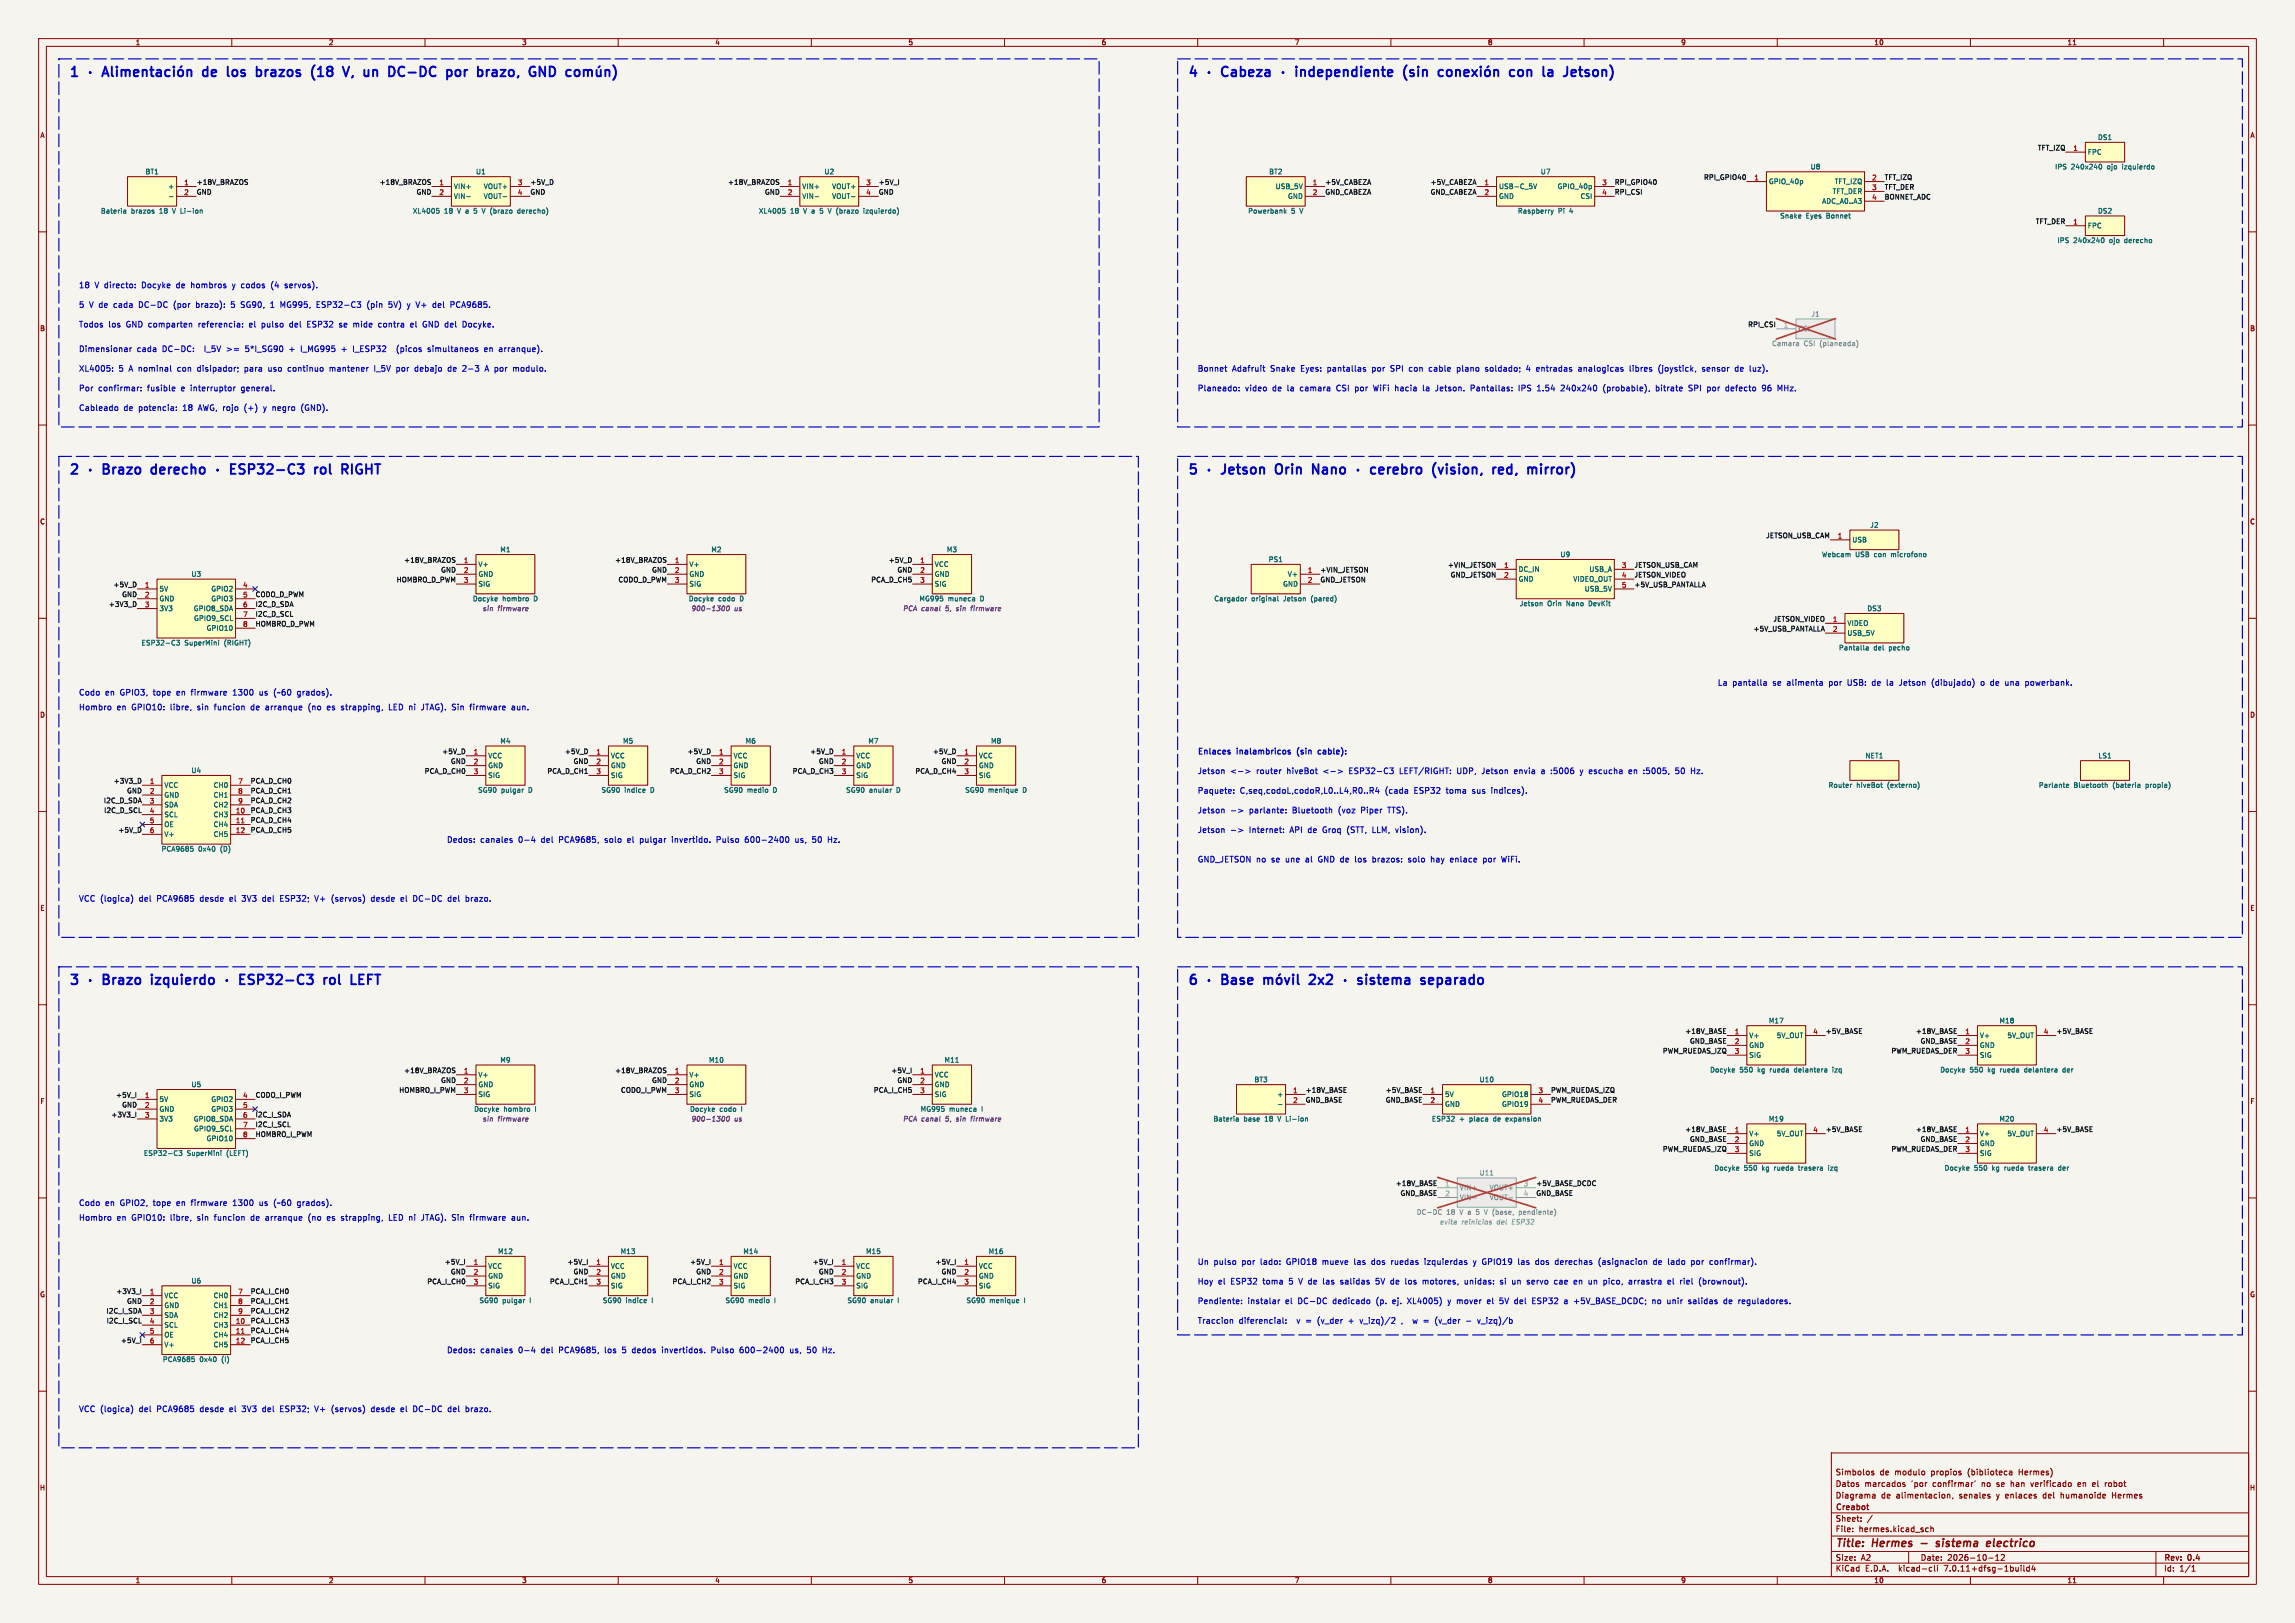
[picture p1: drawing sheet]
<svg xmlns="http://www.w3.org/2000/svg" width="594mm" height="420mm" viewBox="0 0 594 420" stroke-linecap="round" stroke-linejoin="round" font-family="sans-serif">
<defs><g id="words">
<g font-size="3.5" fill="#0000c2">
<text x="17.8" y="20.1">1</text>
<text x="54.7" y="20.1">de</text>
<text x="62" y="20.1">los</text>
<text x="70.5" y="20.1">brazos</text>
<text x="85.8" y="20.1">(18</text>
<text x="95.1" y="20.1">V,</text>
<text x="101.4" y="20.1">un</text>
<text x="108.8" y="20.1">DC-DC</text>
<text x="124.8" y="20.1">por</text>
<text x="133.8" y="20.1">brazo,</text>
<text x="148.2" y="20.1">GND</text>
<text x="307.3" y="20.1">4</text>
<text x="367.5" y="20.1">(sin</text>
<text x="397" y="20.1">con</text>
<text x="413" y="20.1">Jetson)</text>
<text x="17.8" y="122.9">2</text>
<text x="41.4" y="122.9">derecho</text>
<text x="86.6" y="122.9">rol</text>
<text x="94.7" y="122.9">RIGHT</text>
<text x="307.3" y="122.9">5</text>
<text x="332.4" y="122.9">Orin</text>
<text x="342.9" y="122.9">Nano</text>
<text x="377" y="122.9">(vision,</text>
<text x="393.6" y="122.9">red,</text>
<text x="403.6" y="122.9">mirror)</text>
<text x="17.8" y="255">3</text>
<text x="41.4" y="255">izquierdo</text>
<text x="89" y="255">rol</text>
<text x="307.3" y="255">6</text>
<text x="342.2" y="255">2x2</text>
<text x="374" y="255">separado</text>
</g>
<g font-size="2.8" fill="#840000">
<text x="475" y="400.9">Title:</text>
<text x="484.7" y="400.9">Hermes</text>
<text x="502.8" y="400.9">sistema</text>
<text x="516.7" y="400.9">electrico</text>
</g>
<g font-size="2.1" fill="#0000c2">
<text x="20.3" y="74.7">18</text>
<text x="24.5" y="74.7">V directo:</text>
<text x="36.9" y="74.7">Docyke</text>
<text x="45.9" y="74.7">de</text>
<text x="49.9" y="74.7">hombros</text>
<text x="60.8" y="74.7">y codos</text>
<text x="71.1" y="74.7">(4</text>
<text x="74.8" y="74.7">servos).</text>
<text x="20.3" y="79.8">5</text>
<text x="23" y="79.8">V de</text>
<text x="29.6" y="79.8">cada</text>
<text x="36.2" y="79.8">DC-DC</text>
<text x="45.4" y="79.8">(por</text>
<text x="51.3" y="79.8">brazo):</text>
<text x="60.6" y="79.8">5</text>
<text x="63.3" y="79.8">SG90,</text>
<text x="73.8" y="79.8">MG995,</text>
<text x="83.3" y="79.8">ESP32-C3</text>
<text x="96.6" y="79.8">(pin</text>
<text x="102.3" y="79.8">5V)</text>
<text x="107.3" y="79.8">y V+</text>
<text x="114.2" y="79.8">del</text>
<text x="118.9" y="79.8">PCA9685.</text>
<text x="20.3" y="84.8">Todos</text>
<text x="28" y="84.8">los</text>
<text x="32.7" y="84.8">GND comparten</text>
<text x="51.7" y="84.8">referencia:</text>
<text x="65" y="84.8">el</text>
<text x="68.3" y="84.8">pulso</text>
<text x="75.7" y="84.8">del</text>
<text x="80.4" y="84.8">ESP32</text>
<text x="88.9" y="84.8">se</text>
<text x="92.7" y="84.8">mide</text>
<text x="99.3" y="84.8">contra</text>
<text x="107.8" y="84.8">el</text>
<text x="111.1" y="84.8">GND del</text>
<text x="121.7" y="84.8">Docyke.</text>
<text x="20.3" y="91.2">Dimensionar</text>
<text x="35.4" y="91.2">cada</text>
<text x="42.1" y="91.2">DC-DC:</text>
<text x="53.2" y="91.2">I_5V</text>
<text x="59.1" y="91.2">&gt;=</text>
<text x="64.1" y="91.2">5*I_SG90</text>
<text x="75.6" y="91.2">+</text>
<text x="78.8" y="91.2">I_MG995</text>
<text x="89.4" y="91.2">+</text>
<text x="92.6" y="91.2">I_ESP32</text>
<text x="104.2" y="91.2">(picos</text>
<text x="112.4" y="91.2">simultaneos</text>
<text x="127.2" y="91.2">en</text>
<text x="131.2" y="91.2">arranque).</text>
<text x="20.3" y="101.4">Por</text>
<text x="20.3" y="96.3">XL4005:</text>
<text x="25.4" y="101.4">confirmar:</text>
<text x="30.7" y="96.3">5</text>
<text x="33.4" y="96.3">A nominal</text>
<text x="38.2" y="101.4">fusible</text>
<text x="46.2" y="96.3">con</text>
<text x="47.1" y="101.4">e interruptor</text>
<text x="51.5" y="96.3">disipador;</text>
<text x="62.9" y="101.4">general.</text>
<text x="63.9" y="96.3">para</text>
<text x="70.2" y="96.3">uso</text>
<text x="75.4" y="96.3">continuo</text>
<text x="86.4" y="96.3">mantener</text>
<text x="98.1" y="96.3">I_5V</text>
<text x="104" y="96.3">por</text>
<text x="108.9" y="96.3">debajo</text>
<text x="117.6" y="96.3">de</text>
<text x="121.6" y="96.3">2-3</text>
<text x="127.6" y="96.3">A por</text>
<text x="135.1" y="96.3">modulo.</text>
<text x="309.9" y="96.3">Bonnet</text>
<text x="309.9" y="101.4">Planeado:</text>
<text x="318.9" y="96.3">Adafruit</text>
<text x="322.3" y="101.4">video</text>
<text x="328.9" y="96.3">Snake</text>
<text x="329.4" y="101.4">de</text>
<text x="333.4" y="101.4">la</text>
<text x="336.8" y="101.4">camara</text>
<text x="336.9" y="96.3">Eyes:</text>
<text x="343.9" y="96.3">pantallas</text>
<text x="346.4" y="101.4">CSI por</text>
<text x="355.6" y="96.3">por</text>
<text x="356.3" y="101.4">WiFi</text>
<text x="360.5" y="96.3">SPI</text>
<text x="362" y="101.4">hacia</text>
<text x="365.5" y="96.3">con</text>
<text x="369.4" y="101.4">la</text>
<text x="370.8" y="96.3">cable</text>
<text x="372.8" y="101.4">Jetson.</text>
<text x="378.2" y="96.3">plano</text>
<text x="382" y="101.4">Pantallas:</text>
<text x="385.7" y="96.3">soldado;</text>
<text x="394.6" y="101.4">IPS</text>
<text x="396.5" y="96.3">4</text>
<text x="399.2" y="96.3">entradas</text>
<text x="399.6" y="101.4">1.54</text>
<text x="405.9" y="101.4">240x240</text>
<text x="410.2" y="96.3">analogicas</text>
<text x="417" y="101.4">(probable),</text>
<text x="423.7" y="96.3">libres</text>
<text x="430.8" y="101.4">bitrate</text>
<text x="431.2" y="96.3">(joystick,</text>
<text x="439.4" y="101.4">SPI</text>
<text x="442.8" y="96.3">sensor</text>
<text x="444.4" y="101.4">por</text>
<text x="449.3" y="101.4">defecto</text>
<text x="451.4" y="96.3">de</text>
<text x="455.4" y="96.3">luz).</text>
<text x="458.9" y="101.4">96</text>
<text x="463" y="101.4">MHz.</text>
<text x="20.3" y="106.4">Cableado</text>
<text x="32" y="106.4">de</text>
<text x="35.9" y="106.4">potencia:</text>
<text x="47.5" y="106.4">18</text>
<text x="51.7" y="106.4">AWG, rojo</text>
<text x="63.8" y="106.4">(+)</text>
<text x="69" y="106.4">y negro</text>
<text x="79" y="106.4">(GND).</text>
<text x="444.5" y="177.6">La</text>
<text x="448.4" y="177.6">pantalla</text>
<text x="458.9" y="177.6">se</text>
<text x="462.7" y="177.6">alimenta</text>
<text x="473.7" y="177.6">por</text>
<text x="478.6" y="177.6">USB:</text>
<text x="485.2" y="177.6">de</text>
<text x="489.1" y="177.6">la</text>
<text x="492.5" y="177.6">Jetson</text>
<text x="501.1" y="177.6">(dibujado)</text>
<text x="513.9" y="177.6">o</text>
<text x="516.6" y="177.6">de</text>
<text x="520.5" y="177.6">una</text>
<text x="525.9" y="177.6">powerbank.</text>
<text x="20.3" y="183.9">Hombro</text>
<text x="20.3" y="180.1">Codo</text>
<text x="27.2" y="180.1">en</text>
<text x="30.2" y="183.9">en</text>
<text x="31.1" y="180.1">GPIO3,</text>
<text x="34.1" y="183.9">GPIO10:</text>
<text x="39.9" y="180.1">tope</text>
<text x="44.3" y="183.9">libre,</text>
<text x="46" y="180.1">en</text>
<text x="50" y="180.1">firmware</text>
<text x="51.4" y="183.9">sin</text>
<text x="56" y="183.9">funcion</text>
<text x="60.9" y="180.1">1300</text>
<text x="65.5" y="183.9">de</text>
<text x="67.9" y="180.1">us</text>
<text x="69.5" y="183.9">arranque</text>
<text x="71.8" y="180.1">(~60</text>
<text x="78" y="180.1">grados).</text>
<text x="80.7" y="183.9">(no</text>
<text x="85.7" y="183.9">es</text>
<text x="89.5" y="183.9">strapping,</text>
<text x="102" y="183.9">LED ni</text>
<text x="110.8" y="183.9">JTAG).</text>
<text x="118.9" y="183.9">Sin</text>
<text x="123.7" y="183.9">firmware</text>
<text x="134.6" y="183.9">aun.</text>
<text x="309.9" y="195.3">Enlaces</text>
<text x="320.3" y="195.3">inalambricos</text>
<text x="336.4" y="195.3">(sin</text>
<text x="342.5" y="195.3">cable):</text>
<text x="309.9" y="200.4">Jetson</text>
<text x="318.4" y="200.4">&lt;-&gt;</text>
<text x="325.3" y="200.4">router</text>
<text x="333.3" y="200.4">hiveBot</text>
<text x="342.8" y="200.4">&lt;-&gt;</text>
<text x="349.7" y="200.4">ESP32-C3</text>
<text x="362.9" y="200.4">LEFT/RIGHT:</text>
<text x="377.9" y="200.4">UDP,</text>
<text x="384.5" y="200.4">Jetson</text>
<text x="393" y="200.4">envia</text>
<text x="400.2" y="200.4">a</text>
<text x="402.8" y="200.4">:5006</text>
<text x="410.6" y="200.4">y escucha</text>
<text x="423.4" y="200.4">en</text>
<text x="427.4" y="200.4">:5005,</text>
<text x="435.8" y="200.4">50</text>
<text x="440" y="200.4">Hz.</text>
<text x="309.9" y="205.5">Paquete:</text>
<text x="320.9" y="205.5">C,seq,codoL,codoR,L0..L4,R0..R4</text>
<text x="358.6" y="205.5">(cada</text>
<text x="366.2" y="205.5">ESP32</text>
<text x="374.7" y="205.5">toma</text>
<text x="381.5" y="205.5">sus</text>
<text x="386.6" y="205.5">indices).</text>
<text x="309.9" y="215.7">Jetson</text>
<text x="309.9" y="210.6">Jetson</text>
<text x="323.4" y="215.7">Internet:</text>
<text x="323.4" y="210.6">parlante:</text>
<text x="334.1" y="215.7">API de</text>
<text x="334.7" y="210.6">Bluetooth</text>
<text x="342.8" y="215.7">Groq</text>
<text x="346.7" y="210.6">(voz</text>
<text x="349.3" y="215.7">(STT,</text>
<text x="352.7" y="210.6">Piper</text>
<text x="356" y="215.7">LLM,</text>
<text x="359.8" y="210.6">TTS).</text>
<text x="362.1" y="215.7">vision).</text>
<text x="115.6" y="218.2">Dedos:</text>
<text x="124.3" y="218.2">canales</text>
<text x="134.2" y="218.2">0-4</text>
<text x="140.3" y="218.2">del</text>
<text x="145" y="218.2">PCA9685,</text>
<text x="157" y="218.2">solo</text>
<text x="163" y="218.2">el</text>
<text x="166.4" y="218.2">pulgar</text>
<text x="174.8" y="218.2">invertido.</text>
<text x="186.6" y="218.2">Pulso</text>
<text x="194.1" y="218.2">600-2400</text>
<text x="207.2" y="218.2">us,</text>
<text x="211.8" y="218.2">50</text>
<text x="216" y="218.2">Hz.</text>
<text x="309.9" y="223.3">GND_JETSON no</text>
<text x="329.1" y="223.3">se</text>
<text x="332.9" y="223.3">une</text>
<text x="338.2" y="223.3">al</text>
<text x="341.7" y="223.3">GND de</text>
<text x="351.5" y="223.3">los</text>
<text x="356.1" y="223.3">brazos:</text>
<text x="365.6" y="223.3">solo</text>
<text x="371.6" y="223.3">hay</text>
<text x="376.8" y="223.3">enlace</text>
<text x="385.4" y="223.3">por</text>
<text x="390.4" y="223.3">WiFi.</text>
<text x="20.3" y="233.4">VCC (logica)</text>
<text x="36.1" y="233.4">del</text>
<text x="40.8" y="233.4">PCA9685</text>
<text x="52.1" y="233.4">desde</text>
<text x="59.9" y="233.4">el</text>
<text x="63.3" y="233.4">3V3</text>
<text x="68.7" y="233.4">del</text>
<text x="73.4" y="233.4">ESP32;</text>
<text x="82.6" y="233.4">V+</text>
<text x="87" y="233.4">(servos)</text>
<text x="97.5" y="233.4">desde</text>
<text x="105.3" y="233.4">el</text>
<text x="108.6" y="233.4">DC-DC</text>
<text x="117.8" y="233.4">del</text>
<text x="122.5" y="233.4">brazo.</text>
<text x="20.3" y="316">Hombro</text>
<text x="20.3" y="312.2">Codo</text>
<text x="27.2" y="312.2">en</text>
<text x="30.2" y="316">en</text>
<text x="31.1" y="312.2">GPIO2,</text>
<text x="34.1" y="316">GPIO10:</text>
<text x="39.9" y="312.2">tope</text>
<text x="44.3" y="316">libre,</text>
<text x="46" y="312.2">en</text>
<text x="50" y="312.2">firmware</text>
<text x="51.4" y="316">sin</text>
<text x="56" y="316">funcion</text>
<text x="60.9" y="312.2">1300</text>
<text x="65.5" y="316">de</text>
<text x="67.9" y="312.2">us</text>
<text x="69.5" y="316">arranque</text>
<text x="71.8" y="312.2">(~60</text>
<text x="78" y="312.2">grados).</text>
<text x="80.7" y="316">(no</text>
<text x="85.7" y="316">es</text>
<text x="89.5" y="316">strapping,</text>
<text x="102" y="316">LED ni</text>
<text x="110.8" y="316">JTAG).</text>
<text x="118.9" y="316">Sin</text>
<text x="123.7" y="316">firmware</text>
<text x="134.6" y="316">aun.</text>
<text x="309.9" y="327.4">Un</text>
<text x="314.1" y="327.4">pulso</text>
<text x="321.5" y="327.4">por</text>
<text x="326.4" y="327.4">lado:</text>
<text x="333.3" y="327.4">GPIO18</text>
<text x="342.7" y="327.4">mueve</text>
<text x="351.1" y="327.4">las</text>
<text x="355.8" y="327.4">dos</text>
<text x="361" y="327.4">ruedas</text>
<text x="369.8" y="327.4">izquierdas</text>
<text x="382.6" y="327.4">y GPIO19</text>
<text x="394.5" y="327.4">las</text>
<text x="399.1" y="327.4">dos</text>
<text x="404.4" y="327.4">derechas</text>
<text x="415.7" y="327.4">(asignacion</text>
<text x="430.1" y="327.4">de</text>
<text x="434.1" y="327.4">lado</text>
<text x="440.2" y="327.4">por</text>
<text x="445.2" y="327.4">confirmar).</text>
<text x="309.9" y="332.5">Hoy</text>
<text x="315.3" y="332.5">el</text>
<text x="318.6" y="332.5">ESP32</text>
<text x="327.1" y="332.5">toma</text>
<text x="333.9" y="332.5">5</text>
<text x="336.7" y="332.5">V de</text>
<text x="343.2" y="332.5">las</text>
<text x="347.9" y="332.5">salidas</text>
<text x="357.2" y="332.5">5V de</text>
<text x="365.1" y="332.5">los</text>
<text x="369.8" y="332.5">motores,</text>
<text x="380.8" y="332.5">unidas:</text>
<text x="390.2" y="332.5">si</text>
<text x="393.4" y="332.5">un</text>
<text x="397.4" y="332.5">servo</text>
<text x="404.6" y="332.5">cae</text>
<text x="409.9" y="332.5">en</text>
<text x="413.8" y="332.5">un</text>
<text x="417.8" y="332.5">pico,</text>
<text x="424.5" y="332.5">arrastra</text>
<text x="434.8" y="332.5">el</text>
<text x="438.1" y="332.5">riel</text>
<text x="443.2" y="332.5">(brownout).</text>
<text x="309.9" y="337.6">Pendiente:</text>
<text x="322.9" y="337.6">instalar</text>
<text x="332.8" y="337.6">el</text>
<text x="336.1" y="337.6">DC-DC</text>
<text x="345.3" y="337.6">dedicado</text>
<text x="356.7" y="337.6">(p.</text>
<text x="361" y="337.6">ej.</text>
<text x="365.1" y="337.6">XL4005)</text>
<text x="375.7" y="337.6">y mover</text>
<text x="386.2" y="337.6">el</text>
<text x="389.5" y="337.6">5V del</text>
<text x="398.3" y="337.6">ESP32</text>
<text x="406.7" y="337.6">a</text>
<text x="409.4" y="337.6">+5V_BASE_DCDC;</text>
<text x="429.8" y="337.6">no</text>
<text x="433.8" y="337.6">unir</text>
<text x="439.5" y="337.6">salidas</text>
<text x="448.8" y="337.6">de</text>
<text x="452.7" y="337.6">reguladores.</text>
<text x="309.9" y="342.7">Traccion</text>
<text x="320.6" y="342.7">diferencial:</text>
<text x="335.9" y="342.7">v =</text>
<text x="341.5" y="342.7">(v_der</text>
<text x="349.6" y="342.7">+</text>
<text x="352.8" y="342.7">v_izq)/2</text>
<text x="367" y="342.7">w =</text>
<text x="373" y="342.7">(v_der</text>
<text x="384.3" y="342.7">v_izq)/b</text>
<text x="115.6" y="350.3">Dedos:</text>
<text x="124.3" y="350.3">canales</text>
<text x="134.2" y="350.3">0-4</text>
<text x="140.3" y="350.3">del</text>
<text x="145" y="350.3">PCA9685,</text>
<text x="157" y="350.3">los</text>
<text x="161.7" y="350.3">5</text>
<text x="164.4" y="350.3">dedos</text>
<text x="172.3" y="350.3">invertidos.</text>
<text x="185.2" y="350.3">Pulso</text>
<text x="192.7" y="350.3">600-2400</text>
<text x="205.9" y="350.3">us,</text>
<text x="210.5" y="350.3">50</text>
<text x="214.6" y="350.3">Hz.</text>
<text x="20.3" y="365.5">VCC (logica)</text>
<text x="36.1" y="365.5">del</text>
<text x="40.8" y="365.5">PCA9685</text>
<text x="52.1" y="365.5">desde</text>
<text x="59.9" y="365.5">el</text>
<text x="63.3" y="365.5">3V3</text>
<text x="68.7" y="365.5">del</text>
<text x="73.4" y="365.5">ESP32;</text>
<text x="82.6" y="365.5">V+</text>
<text x="87" y="365.5">(servos)</text>
<text x="97.5" y="365.5">desde</text>
<text x="105.3" y="365.5">el</text>
<text x="108.6" y="365.5">DC-DC</text>
<text x="117.8" y="365.5">del</text>
<text x="122.5" y="365.5">brazo.</text>
</g>
<g font-size="2.1" fill="#840000">
<text x="475" y="382">Simbolos</text>
<text x="486.5" y="382">de</text>
<text x="490.5" y="382">modulo</text>
<text x="500" y="382">propios</text>
<text x="509.6" y="382">(biblioteca</text>
<text x="522.9" y="382">Hermes)</text>
<text x="475" y="388">Diagrama</text>
<text x="475" y="385">Datos</text>
<text x="482.6" y="385">marcados</text>
<text x="486.9" y="388">de</text>
<text x="490.8" y="388">alimentacion,</text>
<text x="494.7" y="385">'por</text>
<text x="500.4" y="385">confirmar'</text>
<text x="507.3" y="388">senales</text>
<text x="513.2" y="385">no</text>
<text x="517.1" y="388">y enlaces</text>
<text x="517.2" y="385">se</text>
<text x="521" y="385">han</text>
<text x="526.4" y="385">verificado</text>
<text x="529.4" y="388">del</text>
<text x="534.1" y="388">humanoide</text>
<text x="538.7" y="385">en</text>
<text x="542.6" y="385">el</text>
<text x="546" y="385">robot</text>
<text x="547.5" y="388">Hermes</text>
<text x="475" y="394">Sheet:</text>
<text x="475" y="391.2">Creabot</text>
<text x="475" y="396.7">File:</text>
<text x="481.1" y="396.7">hermes.kicad_sch</text>
<text x="475" y="406.9">KiCad</text>
<text x="475" y="404.1">Size:</text>
<text x="481.7" y="404.1">A2</text>
<text x="482.7" y="406.9">E.D.A.</text>
<text x="491.6" y="406.9">kicad-cli</text>
<text x="497" y="404.1">Date:</text>
<text x="503.5" y="406.9">7.0.11+dfsg-1build4</text>
<text x="504" y="404.1">2026-10-12</text>
<text x="560" y="404.3">Rev:</text>
<text x="560" y="406.9">Id:</text>
<text x="564.1" y="406.9">1/1</text>
<text x="566.4" y="404.3">0.4</text>
</g>
<g font-size="1.8" fill="#840000">
<text x="35" y="11.9">1</text>
<text x="85" y="11.9">2</text>
<text x="135" y="11.9">3</text>
<text x="185" y="11.9">4</text>
<text x="235" y="11.9">5</text>
<text x="285" y="11.9">6</text>
<text x="335" y="11.9">7</text>
<text x="385" y="11.9">8</text>
<text x="435" y="11.9">9</text>
<text x="485" y="11.9">10</text>
<text x="535" y="11.9">11</text>
<text x="10.3" y="35.9">A</text>
<text x="582.3" y="35.9">A</text>
<text x="10.3" y="85.9">B</text>
<text x="582.3" y="85.9">B</text>
<text x="10.3" y="135.9">C</text>
<text x="582.3" y="135.9">C</text>
<text x="10.3" y="185.9">D</text>
<text x="582.3" y="185.9">D</text>
<text x="10.3" y="235.9">E</text>
<text x="582.3" y="235.9">E</text>
<text x="10.3" y="285.9">F</text>
<text x="582.3" y="285.9">F</text>
<text x="10.3" y="335.9">G</text>
<text x="582.3" y="335.9">G</text>
<text x="10.2" y="385.9">H</text>
<text x="582.2" y="385.9">H</text>
<text x="35" y="409.9">1</text>
<text x="85" y="409.9">2</text>
<text x="135" y="409.9">3</text>
<text x="185" y="409.9">4</text>
<text x="235" y="409.9">5</text>
<text x="285" y="409.9">6</text>
<text x="335" y="409.9">7</text>
<text x="385" y="409.9">8</text>
<text x="435" y="409.9">9</text>
<text x="485" y="409.9">10</text>
<text x="535" y="409.9">11</text>
</g>
<g font-size="1.8" fill="#0f0f0f">
<text x="527.3" y="39">TFT_IZQ</text>
<text x="50.8" y="47.9">+18V_BRAZOS</text>
<text x="98.1" y="47.9">+18V_BRAZOS</text>
<text x="137.2" y="47.9">+5V_D</text>
<text x="188.3" y="47.9">+18V_BRAZOS</text>
<text x="227.3" y="47.9">+5V_I</text>
<text x="342.9" y="47.9">+5V_CABEZA</text>
<text x="370.2" y="47.9">+5V_CABEZA</text>
<text x="417.8" y="47.9">RPI_GPIO40</text>
<text x="440.9" y="46.6">RPI_GPIO40</text>
<text x="487.7" y="46.6">TFT_IZQ</text>
<text x="50.8" y="50.4">GND</text>
<text x="107.7" y="50.4">GND</text>
<text x="137.2" y="50.4">GND</text>
<text x="197.9" y="50.4">GND</text>
<text x="227.3" y="50.4">GND</text>
<text x="342.9" y="50.4">GND_CABEZA</text>
<text x="370.2" y="50.4">GND_CABEZA</text>
<text x="417.8" y="50.4">RPI_CSI</text>
<text x="487.7" y="51.7">BONNET_ADC</text>
<text x="487.7" y="49.2">TFT_DER</text>
<text x="526.8" y="58.1">TFT_DER</text>
<text x="452.3" y="84.7">RPI_CSI</text>
<text x="457" y="139.3">JETSON_USB_CAM</text>
<text x="104.5" y="145.7">+18V_BRAZOS</text>
<text x="114" y="148.2">GND</text>
<text x="159.1" y="145.7">+18V_BRAZOS</text>
<text x="168.6" y="148.2">GND</text>
<text x="229.9" y="145.7">+5V_D</text>
<text x="232.1" y="148.2">GND</text>
<text x="341.6" y="148.2">+VIN_JETSON</text>
<text x="374.6" y="147">+VIN_JETSON</text>
<text x="375.4" y="149.5">GND_JETSON</text>
<text x="422.9" y="149.5">JETSON_VIDEO</text>
<text x="422.9" y="147">JETSON_USB_CAM</text>
<text x="29.2" y="152">+5V_D</text>
<text x="31.5" y="154.6">GND</text>
<text x="66" y="154.6">CODO_D_PWM</text>
<text x="102.5" y="150.8">HOMBRO_D_PWM</text>
<text x="159.9" y="150.8">CODO_D_PWM</text>
<text x="225.4" y="150.8">PCA_D_CH5</text>
<text x="341.6" y="150.8">GND_JETSON</text>
<text x="422.9" y="152">+5V_USB_PANTALLA</text>
<text x="28" y="157.1">+3V3_D</text>
<text x="66" y="157.1">I2C_D_SDA</text>
<text x="66" y="159.7">I2C_D_SCL</text>
<text x="458.9" y="160.9">JETSON_VIDEO</text>
<text x="66" y="162.2">HOMBRO_D_PWM</text>
<text x="453.7" y="163.5">+5V_USB_PANTALLA</text>
<text x="114.3" y="195.2">+5V_D</text>
<text x="116.6" y="197.8">GND</text>
<text x="146.1" y="195.2">+5V_D</text>
<text x="148.3" y="197.8">GND</text>
<text x="177.8" y="195.2">+5V_D</text>
<text x="180.1" y="197.8">GND</text>
<text x="209.6" y="195.2">+5V_D</text>
<text x="211.8" y="197.8">GND</text>
<text x="241.3" y="195.2">+5V_D</text>
<text x="243.6" y="197.8">GND</text>
<text x="29.3" y="202.9">+3V3_D</text>
<text x="64.8" y="202.9">PCA_D_CH0</text>
<text x="109.8" y="200.3">PCA_D_CH0</text>
<text x="141.6" y="200.3">PCA_D_CH1</text>
<text x="173.3" y="200.3">PCA_D_CH2</text>
<text x="205.1" y="200.3">PCA_D_CH3</text>
<text x="236.8" y="200.3">PCA_D_CH4</text>
<text x="26.8" y="207.9">I2C_D_SDA</text>
<text x="32.8" y="205.4">GND</text>
<text x="64.8" y="205.4">PCA_D_CH1</text>
<text x="64.8" y="207.9">PCA_D_CH2</text>
<text x="26.8" y="210.5">I2C_D_SCL</text>
<text x="30.5" y="215.6">+5V_D</text>
<text x="64.8" y="210.5">PCA_D_CH3</text>
<text x="64.8" y="213">PCA_D_CH4</text>
<text x="64.8" y="215.6">PCA_D_CH5</text>
<text x="436.1" y="267.6">+18V_BASE</text>
<text x="472.4" y="267.6">+5V_BASE</text>
<text x="495.8" y="267.6">+18V_BASE</text>
<text x="532.1" y="267.6">+5V_BASE</text>
<text x="430.3" y="272.7">PWM_RUEDAS_IZQ</text>
<text x="437.3" y="270.2">GND_BASE</text>
<text x="489.4" y="272.7">PWM_RUEDAS_DER</text>
<text x="497" y="270.2">GND_BASE</text>
<text x="104.5" y="277.8">+18V_BRAZOS</text>
<text x="114" y="280.3">GND</text>
<text x="159.1" y="277.8">+18V_BRAZOS</text>
<text x="168.6" y="280.3">GND</text>
<text x="230.6" y="277.8">+5V_I</text>
<text x="232.1" y="280.3">GND</text>
<text x="29.9" y="284.1">+5V_I</text>
<text x="31.5" y="286.7">GND</text>
<text x="66" y="284.1">CODO_I_PWM</text>
<text x="103.2" y="282.9">HOMBRO_I_PWM</text>
<text x="160.6" y="282.9">CODO_I_PWM</text>
<text x="226" y="282.9">PCA_I_CH5</text>
<text x="337.8" y="282.9">+18V_BASE</text>
<text x="337.8" y="285.4">GND_BASE</text>
<text x="358.5" y="285.4">GND_BASE</text>
<text x="358.5" y="282.9">+5V_BASE</text>
<text x="401.3" y="285.4">PWM_RUEDAS_DER</text>
<text x="401.3" y="282.9">PWM_RUEDAS_IZQ</text>
<text x="28.7" y="289.2">+3V3_I</text>
<text x="66" y="289.2">I2C_I_SDA</text>
<text x="66" y="291.8">I2C_I_SCL</text>
<text x="436.1" y="293">+18V_BASE</text>
<text x="472.4" y="293">+5V_BASE</text>
<text x="495.8" y="293">+18V_BASE</text>
<text x="532.1" y="293">+5V_BASE</text>
<text x="66" y="294.3">HOMBRO_I_PWM</text>
<text x="430.3" y="298.1">PWM_RUEDAS_IZQ</text>
<text x="437.3" y="295.6">GND_BASE</text>
<text x="489.4" y="298.1">PWM_RUEDAS_DER</text>
<text x="497" y="295.6">GND_BASE</text>
<text x="361.1" y="307">+18V_BASE</text>
<text x="362.4" y="309.5">GND_BASE</text>
<text x="397.5" y="307">+5V_BASE_DCDC</text>
<text x="397.5" y="309.5">GND_BASE</text>
<text x="115" y="327.3">+5V_I</text>
<text x="116.6" y="329.9">GND</text>
<text x="146.8" y="327.3">+5V_I</text>
<text x="148.3" y="329.9">GND</text>
<text x="178.5" y="327.3">+5V_I</text>
<text x="180.1" y="329.9">GND</text>
<text x="210.3" y="327.3">+5V_I</text>
<text x="211.8" y="329.9">GND</text>
<text x="242" y="327.3">+5V_I</text>
<text x="243.6" y="329.9">GND</text>
<text x="30" y="334.9">+3V3_I</text>
<text x="64.8" y="334.9">PCA_I_CH0</text>
<text x="110.5" y="332.4">PCA_I_CH0</text>
<text x="142.2" y="332.4">PCA_I_CH1</text>
<text x="174" y="332.4">PCA_I_CH2</text>
<text x="205.7" y="332.4">PCA_I_CH3</text>
<text x="237.5" y="332.4">PCA_I_CH4</text>
<text x="27.4" y="340">I2C_I_SDA</text>
<text x="32.8" y="337.5">GND</text>
<text x="64.8" y="340">PCA_I_CH2</text>
<text x="64.8" y="337.5">PCA_I_CH1</text>
<text x="27.5" y="342.6">I2C_I_SCL</text>
<text x="31.2" y="347.6">+5V_I</text>
<text x="64.8" y="347.6">PCA_I_CH5</text>
<text x="64.8" y="345.1">PCA_I_CH4</text>
<text x="64.8" y="342.6">PCA_I_CH3</text>
</g>
<g font-size="1.8" fill="#a90000">
<text x="536.5" y="39.1">1</text>
<text x="454" y="46.7">1</text>
<text x="484.4" y="46.7">2</text>
<text x="47.6" y="48">1</text>
<text x="47.6" y="50.5">2</text>
<text x="113.6" y="48">1</text>
<text x="113.6" y="50.5">2</text>
<text x="133.9" y="48">3</text>
<text x="133.9" y="50.5">4</text>
<text x="203.8" y="48">1</text>
<text x="203.8" y="50.5">2</text>
<text x="224.1" y="48">3</text>
<text x="224.1" y="50.5">4</text>
<text x="339.7" y="48">1</text>
<text x="339.7" y="50.5">2</text>
<text x="384.1" y="48">1</text>
<text x="384.1" y="50.5">2</text>
<text x="414.6" y="48">3</text>
<text x="414.6" y="50.5">4</text>
<text x="484.4" y="49.3">3</text>
<text x="484.4" y="51.8">4</text>
<text x="536.5" y="58.2">1</text>
<text x="475.5" y="139.4">1</text>
<text x="119.9" y="145.8">1</text>
<text x="119.9" y="148.3">2</text>
<text x="174.6" y="145.8">1</text>
<text x="174.6" y="148.3">2</text>
<text x="238.1" y="145.8">1</text>
<text x="238.1" y="148.3">2</text>
<text x="338.4" y="148.3">1</text>
<text x="389.2" y="147.1">1</text>
<text x="389.2" y="149.6">2</text>
<text x="419.7" y="147.1">3</text>
<text x="419.7" y="149.6">4</text>
<text x="37.4" y="152.1">1</text>
<text x="37.4" y="154.7">2</text>
<text x="62.8" y="152.1">4</text>
<text x="62.8" y="154.7">5</text>
<text x="119.9" y="150.9">3</text>
<text x="174.6" y="150.9">3</text>
<text x="238.1" y="150.9">3</text>
<text x="338.4" y="150.9">2</text>
<text x="419.7" y="152.1">5</text>
<text x="37.4" y="157.2">3</text>
<text x="62.8" y="157.2">6</text>
<text x="62.8" y="159.8">7</text>
<text x="474.3" y="161">1</text>
<text x="62.8" y="162.3">8</text>
<text x="474.3" y="163.6">2</text>
<text x="122.5" y="195.3">1</text>
<text x="122.5" y="197.9">2</text>
<text x="154.2" y="195.3">1</text>
<text x="154.2" y="197.9">2</text>
<text x="186" y="195.3">1</text>
<text x="186" y="197.9">2</text>
<text x="217.7" y="195.3">1</text>
<text x="217.7" y="197.9">2</text>
<text x="249.5" y="195.3">1</text>
<text x="249.5" y="197.9">2</text>
<text x="38.7" y="202.9">1</text>
<text x="61.5" y="202.9">7</text>
<text x="122.5" y="200.4">3</text>
<text x="154.2" y="200.4">3</text>
<text x="186" y="200.4">3</text>
<text x="217.7" y="200.4">3</text>
<text x="249.5" y="200.4">3</text>
<text x="38.7" y="205.5">2</text>
<text x="38.7" y="208">3</text>
<text x="61.5" y="205.5">8</text>
<text x="61.5" y="208">9</text>
<text x="38.7" y="210.6">4</text>
<text x="38.7" y="213.1">5</text>
<text x="38.7" y="215.6">6</text>
<text x="60.9" y="210.6">10</text>
<text x="60.9" y="213.1">11</text>
<text x="60.9" y="215.6">12</text>
<text x="448.9" y="267.7">1</text>
<text x="469.2" y="267.7">4</text>
<text x="508.6" y="267.7">1</text>
<text x="528.9" y="267.7">4</text>
<text x="448.9" y="270.3">2</text>
<text x="448.9" y="272.8">3</text>
<text x="508.6" y="270.3">2</text>
<text x="508.6" y="272.8">3</text>
<text x="119.9" y="277.9">1</text>
<text x="119.9" y="280.4">2</text>
<text x="174.6" y="277.9">1</text>
<text x="174.6" y="280.4">2</text>
<text x="238.1" y="277.9">1</text>
<text x="238.1" y="280.4">2</text>
<text x="37.4" y="284.2">1</text>
<text x="37.4" y="286.8">2</text>
<text x="62.8" y="284.2">4</text>
<text x="62.8" y="286.8">5</text>
<text x="119.9" y="283">3</text>
<text x="174.6" y="283">3</text>
<text x="238.1" y="283">3</text>
<text x="334.6" y="283">1</text>
<text x="334.6" y="285.5">2</text>
<text x="370.1" y="283">1</text>
<text x="370.1" y="285.5">2</text>
<text x="398.1" y="283">3</text>
<text x="398.1" y="285.5">4</text>
<text x="37.4" y="289.3">3</text>
<text x="62.8" y="289.3">6</text>
<text x="62.8" y="291.8">7</text>
<text x="448.9" y="293.1">1</text>
<text x="469.2" y="293.1">4</text>
<text x="508.6" y="293.1">1</text>
<text x="528.9" y="293.1">4</text>
<text x="62.8" y="294.4">8</text>
<text x="448.9" y="295.7">2</text>
<text x="448.9" y="298.2">3</text>
<text x="508.6" y="295.7">2</text>
<text x="508.6" y="298.2">3</text>
<text x="122.5" y="327.4">1</text>
<text x="122.5" y="329.9">2</text>
<text x="154.2" y="327.4">1</text>
<text x="154.2" y="329.9">2</text>
<text x="186" y="327.4">1</text>
<text x="186" y="329.9">2</text>
<text x="217.7" y="327.4">1</text>
<text x="217.7" y="329.9">2</text>
<text x="249.5" y="327.4">1</text>
<text x="249.5" y="329.9">2</text>
<text x="38.7" y="335">1</text>
<text x="61.5" y="335">7</text>
<text x="122.5" y="332.5">3</text>
<text x="154.2" y="332.5">3</text>
<text x="186" y="332.5">3</text>
<text x="217.7" y="332.5">3</text>
<text x="249.5" y="332.5">3</text>
<text x="38.7" y="337.6">2</text>
<text x="38.7" y="340.1">3</text>
<text x="61.5" y="337.6">8</text>
<text x="61.5" y="340.1">9</text>
<text x="38.7" y="342.6">4</text>
<text x="38.7" y="345.2">5</text>
<text x="38.7" y="347.7">6</text>
<text x="60.9" y="342.6">10</text>
<text x="60.9" y="345.2">11</text>
<text x="60.9" y="347.7">12</text>
</g>
<g font-size="1.8" fill="#006464">
<text x="540.3" y="40.2">FPC</text>
<text x="542.9" y="36.4">DS1</text>
<text x="37.5" y="45.3">BT1</text>
<text x="123.1" y="45.3">U1</text>
<text x="213.3" y="45.3">U2</text>
<text x="328.4" y="45.3">BT2</text>
<text x="398.7" y="45.3">U7</text>
<text x="457.7" y="47.9">GPIO_40p</text>
<text x="468.5" y="44">U8</text>
<text x="474.8" y="47.9">TFT_IZQ</text>
<text x="531.8" y="44">IPS</text>
<text x="536" y="44">240x240</text>
<text x="545.5" y="44">ojo</text>
<text x="549.6" y="44">izquierdo</text>
<text x="43.4" y="49.1">+</text>
<text x="117.3" y="49.1">VIN+</text>
<text x="117.3" y="51.7">VIN-</text>
<text x="125.1" y="49.1">VOUT+</text>
<text x="125.1" y="51.7">VOUT-</text>
<text x="207.5" y="49.1">VIN+</text>
<text x="207.5" y="51.7">VIN-</text>
<text x="215.2" y="49.1">VOUT+</text>
<text x="215.2" y="51.7">VOUT-</text>
<text x="330" y="49.1">USB_5V</text>
<text x="333.2" y="51.7">GND</text>
<text x="387.9" y="49.1">USB-C_5V</text>
<text x="387.9" y="51.7">GND</text>
<text x="403" y="49.1">GPIO_40p</text>
<text x="409" y="51.7">CSI</text>
<text x="471.5" y="52.9">ADC_A0..A3</text>
<text x="474.2" y="50.4">TFT_DER</text>
<text x="26" y="55.5">Bateria</text>
<text x="33.9" y="55.5">brazos</text>
<text x="41.4" y="55.5">18</text>
<text x="45" y="55.5">V Li-ion</text>
<text x="106.7" y="55.5">XL4005</text>
<text x="115" y="55.5">18</text>
<text x="118.6" y="55.5">V a</text>
<text x="123.1" y="55.5">5</text>
<text x="125.5" y="55.5">V (brazo</text>
<text x="135.1" y="55.5">derecho)</text>
<text x="196.3" y="55.5">XL4005</text>
<text x="204.5" y="55.5">18</text>
<text x="208.1" y="55.5">V a</text>
<text x="212.7" y="55.5">5</text>
<text x="215.1" y="55.5">V (brazo</text>
<text x="224.6" y="55.5">izquierdo)</text>
<text x="322.9" y="55.5">Powerbank</text>
<text x="334.2" y="55.5">5</text>
<text x="336.6" y="55.5">V</text>
<text x="392.8" y="55.5">Raspberry</text>
<text x="403.3" y="55.5">Pi</text>
<text x="406.3" y="55.5">4</text>
<text x="460.6" y="56.7">Snake</text>
<text x="467.4" y="56.7">Eyes</text>
<text x="472.8" y="56.7">Bonnet</text>
<text x="540.3" y="59.3">FPC</text>
<text x="542.9" y="55.5">DS2</text>
<text x="532.4" y="63.1">IPS</text>
<text x="536.6" y="63.1">240x240</text>
<text x="546.1" y="63.1">ojo</text>
<text x="550.2" y="63.1">derecho</text>
<text x="483.9" y="136.8">J2</text>
<text x="129.4" y="143.1">M1</text>
<text x="184" y="143.1">M2</text>
<text x="244.9" y="143.1">M3</text>
<text x="479.3" y="140.6">USB</text>
<text x="49.4" y="149.5">U3</text>
<text x="123.7" y="146.9">V+</text>
<text x="123.7" y="149.5">GND</text>
<text x="178.3" y="146.9">V+</text>
<text x="178.3" y="149.5">GND</text>
<text x="241.8" y="146.9">VCC</text>
<text x="241.8" y="149.5">GND</text>
<text x="328.3" y="145.6">PS1</text>
<text x="333.2" y="149.5">V+</text>
<text x="392.9" y="148.2">DC_IN</text>
<text x="403.8" y="144.4">U9</text>
<text x="411.3" y="148.2">USB_A</text>
<text x="471.4" y="144.4">Webcam</text>
<text x="480.2" y="144.4">USB</text>
<text x="485.2" y="144.4">con</text>
<text x="489.8" y="144.4">microfono</text>
<text x="41.1" y="153.3">5V</text>
<text x="41.1" y="155.8">GND</text>
<text x="54.6" y="153.3">GPIO2</text>
<text x="54.6" y="155.8">GPIO3</text>
<text x="122.3" y="155.8">Docyke</text>
<text x="123.7" y="152">SIG</text>
<text x="130" y="155.8">hombro</text>
<text x="138.3" y="155.8">D</text>
<text x="178.3" y="152">SIG</text>
<text x="185.9" y="155.8">codo</text>
<text x="191.6" y="155.8">D</text>
<text x="237.8" y="155.8">MG995</text>
<text x="241.8" y="152">SIG</text>
<text x="245.4" y="155.8">muneca</text>
<text x="253.9" y="155.8">D</text>
<text x="314.2" y="155.8">Cargador</text>
<text x="323.9" y="155.8">original</text>
<text x="332" y="152">GND</text>
<text x="332.3" y="155.8">Jetson</text>
<text x="339.6" y="155.8">(pared)</text>
<text x="392.9" y="150.7">GND</text>
<text x="407.1" y="150.7">VIDEO_OUT</text>
<text x="410" y="153.3">USB_5V</text>
<text x="41.1" y="158.3">3V3</text>
<text x="50" y="158.3">GPIO8_SDA</text>
<text x="50.1" y="160.9">GPIO9_SCL</text>
<text x="393.2" y="157.1">Jetson</text>
<text x="400.5" y="157.1">Orin</text>
<text x="405.6" y="157.1">Nano</text>
<text x="411.5" y="157.1">DevKit</text>
<text x="483.2" y="158.3">DS3</text>
<text x="36.5" y="167.2">ESP32-C3</text>
<text x="47.8" y="167.2">SuperMini</text>
<text x="53.4" y="163.4">GPIO10</text>
<text x="58.1" y="167.2">(RIGHT)</text>
<text x="478" y="162.2">VIDEO</text>
<text x="478" y="164.7">USB_5V</text>
<text x="475.8" y="168.5">Pantalla</text>
<text x="484.9" y="168.5">del</text>
<text x="489" y="168.5">pecho</text>
<text x="126.2" y="196.4">VCC</text>
<text x="129.4" y="192.6">M4</text>
<text x="158" y="196.4">VCC</text>
<text x="161.1" y="192.6">M5</text>
<text x="189.7" y="196.4">VCC</text>
<text x="192.9" y="192.6">M6</text>
<text x="221.5" y="196.4">VCC</text>
<text x="224.6" y="192.6">M7</text>
<text x="253.2" y="196.4">VCC</text>
<text x="256.4" y="192.6">M8</text>
<text x="482.7" y="196.4">NET1</text>
<text x="543" y="196.4">LS1</text>
<text x="49.4" y="200.3">U4</text>
<text x="126.2" y="199">GND</text>
<text x="126.2" y="201.5">SIG</text>
<text x="158" y="199">GND</text>
<text x="158" y="201.5">SIG</text>
<text x="189.7" y="199">GND</text>
<text x="189.7" y="201.5">SIG</text>
<text x="221.5" y="199">GND</text>
<text x="221.5" y="201.5">SIG</text>
<text x="253.2" y="199">GND</text>
<text x="253.2" y="201.5">SIG</text>
<text x="42.4" y="204.1">VCC</text>
<text x="42.4" y="206.6">GND</text>
<text x="42.4" y="209.1">SDA</text>
<text x="55.2" y="204.1">CH0</text>
<text x="55.2" y="206.6">CH1</text>
<text x="55.2" y="209.1">CH2</text>
<text x="123.6" y="205.3">SG90</text>
<text x="129.7" y="205.3">pulgar</text>
<text x="136.9" y="205.3">D</text>
<text x="155.6" y="205.3">SG90</text>
<text x="161.6" y="205.3">indice</text>
<text x="168.5" y="205.3">D</text>
<text x="187.3" y="205.3">SG90</text>
<text x="193.4" y="205.3">medio</text>
<text x="200.2" y="205.3">D</text>
<text x="218.9" y="205.3">SG90</text>
<text x="225" y="205.3">anular</text>
<text x="232.2" y="205.3">D</text>
<text x="249.7" y="205.3">SG90</text>
<text x="255.8" y="205.3">menique</text>
<text x="264.9" y="205.3">D</text>
<text x="473.2" y="204.1">Router</text>
<text x="480.5" y="204.1">hiveBot</text>
<text x="488.6" y="204.1">(externo)</text>
<text x="527.6" y="204.1">Parlante</text>
<text x="536.7" y="204.1">Bluetooth</text>
<text x="547" y="204.1">(bateria</text>
<text x="555.6" y="204.1">propia)</text>
<text x="42.4" y="211.7">SCL</text>
<text x="42.4" y="214.2">OE</text>
<text x="55.2" y="211.7">CH3</text>
<text x="55.2" y="214.2">CH4</text>
<text x="41.7" y="220.6">PCA9685</text>
<text x="42.4" y="216.8">V+</text>
<text x="51.3" y="220.6">0x40</text>
<text x="55.2" y="216.8">CH5</text>
<text x="57.2" y="220.6">(D)</text>
<text x="452.6" y="268.8">V+</text>
<text x="457.7" y="265">M17</text>
<text x="459.8" y="268.8">5V_OUT</text>
<text x="512.3" y="268.8">V+</text>
<text x="517.4" y="265">M18</text>
<text x="519.4" y="268.8">5V_OUT</text>
<text x="129.4" y="275.2">M9</text>
<text x="183.4" y="275.2">M10</text>
<text x="244.3" y="275.2">M11</text>
<text x="452.6" y="271.4">GND</text>
<text x="452.6" y="273.9">SIG</text>
<text x="512.3" y="271.4">GND</text>
<text x="512.3" y="273.9">SIG</text>
<text x="49.4" y="281.5">U5</text>
<text x="123.7" y="279">V+</text>
<text x="123.7" y="281.5">GND</text>
<text x="178.3" y="279">V+</text>
<text x="178.3" y="281.5">GND</text>
<text x="241.8" y="279">VCC</text>
<text x="241.8" y="281.5">GND</text>
<text x="324.6" y="280.3">BT3</text>
<text x="382.8" y="280.3">U10</text>
<text x="442.5" y="277.7">Docyke</text>
<text x="450.3" y="277.7">550</text>
<text x="455.1" y="277.7">kg</text>
<text x="458.4" y="277.7">rueda</text>
<text x="464.9" y="277.7">delantera</text>
<text x="475" y="277.7">izq</text>
<text x="502.1" y="277.7">Docyke</text>
<text x="509.8" y="277.7">550</text>
<text x="514.6" y="277.7">kg</text>
<text x="518" y="277.7">rueda</text>
<text x="524.5" y="277.7">delantera</text>
<text x="534.6" y="277.7">der</text>
<text x="41.1" y="285.3">5V</text>
<text x="41.1" y="287.9">GND</text>
<text x="54.6" y="285.3">GPIO2</text>
<text x="54.6" y="287.9">GPIO3</text>
<text x="122.6" y="287.9">Docyke</text>
<text x="123.7" y="284.1">SIG</text>
<text x="130.4" y="287.9">hombro</text>
<text x="138.6" y="287.9">I</text>
<text x="178.3" y="284.1">SIG</text>
<text x="186.2" y="287.9">codo</text>
<text x="192" y="287.9">I</text>
<text x="238.2" y="287.9">MG995</text>
<text x="241.8" y="284.1">SIG</text>
<text x="245.7" y="287.9">muneca</text>
<text x="254.2" y="287.9">I</text>
<text x="330.5" y="284.1">+</text>
<text x="373.9" y="284.1">5V</text>
<text x="373.9" y="286.6">GND</text>
<text x="388.6" y="284.1">GPIO18</text>
<text x="388.6" y="286.6">GPIO19</text>
<text x="41.1" y="290.4">3V3</text>
<text x="50" y="290.4">GPIO8_SDA</text>
<text x="50.1" y="293">GPIO9_SCL</text>
<text x="314" y="290.4">Bateria</text>
<text x="321.9" y="290.4">base</text>
<text x="327.5" y="290.4">18</text>
<text x="331.1" y="290.4">V Li-ion</text>
<text x="370.5" y="290.4">ESP32</text>
<text x="377.7" y="290.4">+</text>
<text x="380.5" y="290.4">placa</text>
<text x="386.8" y="290.4">de</text>
<text x="390.2" y="290.4">expansion</text>
<text x="457.7" y="290.4">M19</text>
<text x="517.4" y="290.4">M20</text>
<text x="37.1" y="299.3">ESP32-C3</text>
<text x="48.4" y="299.3">SuperMini</text>
<text x="53.4" y="295.5">GPIO10</text>
<text x="58.8" y="299.3">(LEFT)</text>
<text x="452.6" y="294.2">V+</text>
<text x="452.6" y="296.8">GND</text>
<text x="452.6" y="299.3">SIG</text>
<text x="459.8" y="294.2">5V_OUT</text>
<text x="512.3" y="294.2">V+</text>
<text x="512.3" y="296.8">GND</text>
<text x="512.3" y="299.3">SIG</text>
<text x="519.4" y="294.2">5V_OUT</text>
<text x="443.6" y="303.1">Docyke</text>
<text x="451.4" y="303.1">550</text>
<text x="456.2" y="303.1">kg</text>
<text x="459.5" y="303.1">rueda</text>
<text x="466" y="303.1">trasera</text>
<text x="473.9" y="303.1">izq</text>
<text x="503.2" y="303.1">Docyke</text>
<text x="510.9" y="303.1">550</text>
<text x="515.7" y="303.1">kg</text>
<text x="519.1" y="303.1">rueda</text>
<text x="525.6" y="303.1">trasera</text>
<text x="533.5" y="303.1">der</text>
<text x="126.2" y="328.5">VCC</text>
<text x="128.8" y="324.7">M12</text>
<text x="158" y="328.5">VCC</text>
<text x="160.5" y="324.7">M13</text>
<text x="189.7" y="328.5">VCC</text>
<text x="192.3" y="324.7">M14</text>
<text x="221.5" y="328.5">VCC</text>
<text x="224" y="324.7">M15</text>
<text x="253.2" y="328.5">VCC</text>
<text x="255.8" y="324.7">M16</text>
<text x="49.4" y="332.3">U6</text>
<text x="126.2" y="331.1">GND</text>
<text x="126.2" y="333.6">SIG</text>
<text x="158" y="331.1">GND</text>
<text x="158" y="333.6">SIG</text>
<text x="189.7" y="331.1">GND</text>
<text x="189.7" y="333.6">SIG</text>
<text x="221.5" y="331.1">GND</text>
<text x="221.5" y="333.6">SIG</text>
<text x="253.2" y="331.1">GND</text>
<text x="253.2" y="333.6">SIG</text>
<text x="42.4" y="336.1">VCC</text>
<text x="42.4" y="338.7">GND</text>
<text x="42.4" y="341.2">SDA</text>
<text x="55.2" y="336.1">CH0</text>
<text x="55.2" y="338.7">CH1</text>
<text x="55.2" y="341.2">CH2</text>
<text x="124" y="337.4">SG90</text>
<text x="130" y="337.4">pulgar</text>
<text x="137.3" y="337.4">I</text>
<text x="155.9" y="337.4">SG90</text>
<text x="162" y="337.4">indice</text>
<text x="168.8" y="337.4">I</text>
<text x="187.6" y="337.4">SG90</text>
<text x="193.7" y="337.4">medio</text>
<text x="200.6" y="337.4">I</text>
<text x="219.2" y="337.4">SG90</text>
<text x="225.3" y="337.4">anular</text>
<text x="232.5" y="337.4">I</text>
<text x="250" y="337.4">SG90</text>
<text x="256.1" y="337.4">menique</text>
<text x="265.2" y="337.4">I</text>
<text x="42.4" y="343.8">SCL</text>
<text x="42.4" y="346.3">OE</text>
<text x="55.2" y="343.8">CH3</text>
<text x="55.2" y="346.3">CH4</text>
<text x="42" y="352.7">PCA9685</text>
<text x="42.4" y="348.8">V+</text>
<text x="51.7" y="352.7">0x40</text>
<text x="55.2" y="348.8">CH5</text>
<text x="57.5" y="352.7">(I)</text>
</g>
<g font-size="1.8" fill="#939391">
<text x="468.7" y="82.1">J1</text>
<text x="458.5" y="89.8">Camara</text>
<text x="465.3" y="86">CSI</text>
<text x="466.9" y="89.8">CSI</text>
<text x="471.1" y="89.8">(planeada)</text>
<text x="382.8" y="304.4">U11</text>
<text x="377.7" y="308.2">VIN+</text>
<text x="377.7" y="310.7">VIN-</text>
<text x="385.4" y="308.2">VOUT+</text>
<text x="385.4" y="310.7">VOUT-</text>
<text x="366.6" y="314.6">DC-DC</text>
<text x="374.4" y="314.6">18</text>
<text x="378" y="314.6">V a</text>
<text x="382.6" y="314.6">5</text>
<text x="384.9" y="314.6">V (base,</text>
<text x="394.2" y="314.6">pendiente)</text>
</g>
<g font-size="1.8" fill="#a5a4a2">
<text x="461.6" y="84.8">1</text>
<text x="373.9" y="307.1">1</text>
<text x="373.9" y="309.6">2</text>
<text x="394.3" y="307.1">3</text>
<text x="394.3" y="309.6">4</text>
</g>
<g font-size="1.8" fill="#840084">
<text x="178.2" y="155.8">Docyke</text>
<text x="124.8" y="158.3">sin</text>
<text x="128.8" y="158.3">firmware</text>
<text x="178.8" y="158.3">900-1300</text>
<text x="190" y="158.3">us</text>
<text x="233.6" y="158.3">PCA canal</text>
<text x="244.8" y="158.3">5,</text>
<text x="247.8" y="158.3">sin</text>
<text x="251.7" y="158.3">firmware</text>
<text x="178.5" y="287.9">Docyke</text>
<text x="124.8" y="290.4">sin</text>
<text x="128.8" y="290.4">firmware</text>
<text x="178.8" y="290.4">900-1300</text>
<text x="190" y="290.4">us</text>
<text x="233.6" y="290.4">PCA canal</text>
<text x="244.8" y="290.4">5,</text>
<text x="247.8" y="290.4">sin</text>
<text x="251.7" y="290.4">firmware</text>
</g>
<g font-size="1.8" fill="#9c9b98">
<text x="372.5" y="317.1">evita</text>
<text x="378.2" y="317.1">reinicios</text>
<text x="387.5" y="317.1">del</text>
<text x="391.6" y="317.1">ESP32</text>
</g>
</g></defs>
<path d="M0 0h594v420h-594z" fill="#f5f4ef" stroke="#f5f4ef" stroke-width=".26"/>
<g fill="none" stroke="#840000" stroke-width=".26">
<path d="M10 10h574v400h-574zM12 12h570v396h-570zM60 10v2M110 10v2M160 10v2M210 10v2M260 10v2M310 10v2M360 10v2M410 10v2M460 10v2M510 10v2"/>
<path d="M536.6 11.6h.7M560 10v2M534.7 39.4h5M539.7 36.8h10.2v5.1h-10.2zM10 60h2M33 45.7h12.7v7.6h-12.7zM45.7 48.3h5.1M45.7 50.8h5.1M111.8 48.3h5M111.8 50.8h5M116.8 45.7h15.3v7.6h-15.3zM132.1 48.3h5.1"/>
<path d="M132.1 50.8h5.1M201.9 48.3h5.1M201.9 50.8h5.1M207 45.7h15.2v7.6h-15.2zM222.2 48.3h5.1M222.2 50.8h5.1M322.6 45.7h15.2v7.6h-15.2zM337.8 48.3h5.1M337.8 50.8h5.1M382.3 48.3h5M382.3 50.8h5M387.3 45.7h25.4v7.6h-25.4z"/>
<path d="M412.7 48.3h5.1M412.7 50.8h5.1M452.1 47h5.1M457.2 44.5h25.4v10.1h-25.4zM482.6 47h5.1M482.6 49.5h5.1M482.6 52.1h5.1M534.7 58.4h5M539.7 55.9h10.2v5.1h-10.2zM582 60h2M10 110h2M582 110h2"/>
<path d="M473.7 139.7h5.1M478.8 137.2h12.7v5h-12.7zM10 160h2M35.6 152.4h5M35.6 154.9h5M35.6 157.5h5M40.6 149.9h20.4v15.2h-20.4zM61 152.4h5M61 154.9h5M61 157.5h5M118.1 146.1h5.1M118.1 148.6h5.1"/>
<path d="M118.1 151.1h5.1M123.2 143.5h15.2v10.2h-15.2zM172.7 146.1h5.1M172.7 148.6h5.1M172.7 151.1h5.1M177.8 143.5h15.2v10.2h-15.2zM236.2 146.1h5.1M236.2 148.6h5.1M236.2 151.1h5.1M241.3 143.5h10.2v10.2h-10.2zM323.8 146.1h12.7v7.6h-12.7zM336.5 148.6h5.1"/>
<path d="M336.5 151.1h5.1M387.3 147.3h5.1M387.3 149.9h5.1M392.4 144.8h25.4v10.1h-25.4zM417.8 152.4h5.1M417.8 147.3h5.1M417.8 149.9h5.1M477.5 158.8h15.3v7.6h-15.3zM582 160h2M61 160h5M61 162.6h5M472.4 161.3h5.1"/>
<path d="M472.4 163.8h5.1M120.6 195.6h5.1M120.6 198.1h5.1M125.7 193h10.2v10.2h-10.2zM152.4 195.6h5.1M152.4 198.1h5.1M157.5 193h10.1v10.2h-10.1zM184.1 195.6h5.1M184.1 198.1h5.1M189.2 193h10.2v10.2h-10.2zM215.9 195.6h5.1M215.9 198.1h5.1"/>
<path d="M221 193h10.1v10.2h-10.1zM247.6 195.6h5.1M247.6 198.1h5.1M252.7 193h10.2v10.2h-10.2zM478.8 196.9h12.7v5h-12.7zM538.5 196.9h12.7v5h-12.7zM10 210h2M36.8 203.2h5.1M36.8 210.8h5.1M36.8 213.4h5.1M36.8 215.9h5.1M36.8 205.7h5.1"/>
<path d="M36.8 208.3h5.1M41.9 200.7h17.8v17.7h-17.8zM59.7 203.2h5.1M59.7 210.8h5.1M59.7 213.4h5.1M59.7 215.9h5.1M59.7 205.7h5.1M59.7 208.3h5.1M120.6 200.7h5.1M152.4 200.7h5.1M184.1 200.7h5.1M215.9 200.7h5.1"/>
<path d="M247.6 200.7h5.1M582 210h2M10 260h2M582 260h2M118.1 278.1h5.1M123.2 275.6h15.2v10.2h-15.2zM172.7 278.1h5.1M177.8 275.6h15.2v10.2h-15.2zM236.2 278.1h5.1M241.3 275.6h10.2v10.2h-10.2zM447 268h5.1M447 270.5h5.1"/>
<path d="M447 273.1h5.1M452.1 265.4h15.3v10.2h-15.3zM467.4 268h5M506.7 268h5.1M506.7 270.5h5.1M506.7 273.1h5.1M511.8 265.4h15.2v10.2h-15.2zM527 268h5.1M35.6 284.5h5M35.6 287h5M35.6 289.6h5M40.6 281.9h20.4v15.3h-20.4z"/>
<path d="M61 284.5h5M61 287h5M61 289.6h5M61 292.1h5M61 294.6h5M118.1 280.7h5.1M118.1 283.2h5.1M172.7 280.7h5.1M172.7 283.2h5.1M236.2 280.7h5.1M236.2 283.2h5.1M320 280.7h12.7v7.6h-12.7z"/>
<path d="M332.7 283.2h5.1M332.7 285.8h5.1M368.3 283.2h5.1M368.3 285.8h5.1M373.4 280.7h22.8v7.6h-22.8zM396.2 283.2h5.1M396.2 285.8h5.1M447 293.4h5.1M447 295.9h5.1M447 298.5h5.1M452.1 290.8h15.3v10.2h-15.3zM467.4 293.4h5"/>
<path d="M506.7 293.4h5.1M506.7 295.9h5.1M506.7 298.5h5.1M511.8 290.8h15.2v10.2h-15.2zM527 293.4h5.1M10 310h2M582 310h2M36.8 335.3h5.1M36.8 337.8h5.1M41.9 332.7h17.8v17.8h-17.8zM59.7 335.3h5.1M59.7 337.8h5.1"/>
<path d="M120.6 327.7h5.1M120.6 330.2h5.1M120.6 332.7h5.1M125.7 325.1h10.2v10.2h-10.2zM152.4 327.7h5.1M152.4 330.2h5.1M152.4 332.7h5.1M157.5 325.1h10.1v10.2h-10.1zM184.1 327.7h5.1M184.1 330.2h5.1M184.1 332.7h5.1M189.2 325.1h10.2v10.2h-10.2z"/>
<path d="M215.9 327.7h5.1M215.9 330.2h5.1M215.9 332.7h5.1M221 325.1h10.1v10.2h-10.1zM247.6 327.7h5.1M247.6 330.2h5.1M247.6 332.7h5.1M252.7 325.1h10.2v10.2h-10.2zM36.8 342.9h5.1M36.8 345.4h5.1M36.8 348h5.1M36.8 340.4h5.1"/>
<path d="M59.7 342.9h5.1M59.7 345.4h5.1M59.7 348h5.1M59.7 340.4h5.1M10 360h2M474 376h108v32h-108zM582 360h2M474 397.5h108M474 391.5h108M479.5 396.2v.2M479.5 395.4v.2M481.7 393.5v.2"/>
<path d="M481.7 392.7v.2M484.6 392.1l-1.3 1.9M484.7 386.7h.5l.1 1M484.7 387.6h.6M485 380.7h-.4l-.2 .2 .1 .2 .5 .1v.4h-.6M485.3 387l-.6 .2M493 383.7h-.3l-.2 .2v.2l.5 .1v.4h-.5M497.9 380.7l.3 .3v.4l-.3 .3M498.5 396.2l.6 .1M499.1 395.4l-.6 .1M499.7 395.5l.6-.1 .1 1M499.7 394.9v1.5"/>
<path d="M504 386.8l.6-.1 .1 1M504 386.7v1M505.5 387.6l-.2 .3M507.4 381.2l.2 .2-.2 .3M507.4 380.7h.1M510.2 383.7v1M510.7 383.7l-.5 .3M511.2 383.2l-.1 .3M520.1 380.7h.6v1M520.7 381l-.7 .3 .2 .4 .5-.1M525.6 383.7l.4 1M533.5 386.2v1.5"/>
<path d="M533.5 386.7v.1M536 383.7l.1 .3-.1 .6M538.3 383.7l-.5 .2 .1 .7 .4 .1M538.5 384l-.7 .2M541.6 384.5l.5 .2M542.1 383.7l-.5 .2M542.3 384l-.7 .2M544.9 383.7v1M545.3 383.7l-.4 .3M546.7 386.2v1.5M546.7 386.9h.9M60 408v2"/>
<path d="M110 408v2M160 408v2M210 408v2M260 408v2M310 408v2M360 408v2M410 408v2M460 408v2M474 404.5h108M474 401.5h108M494 401.5v3M499.6 405.6h.4"/>
<path d="M500 406.5l-.4 .1M500.7 405.1v1.3l.2 .2M501.5 405.1v.1M501.5 405.6v1M510 408v2M514.7 403.2h1.2M516.5 403.8h.9M516.5 402.7l.5-.4v1.5M518 402.4l.5-.1 .3 .4-.9 1.1h.9M523.1 405.1v.1M523.1 405.6v1M523.8 405.1v1.3l.2 .2"/>
<path d="M525.2 405.6h-.4l-.3 .3 .2 .6h.5M525.2 405.1v1.5M526.2 405l-.3 1.1h.9M526.6 405.6v1M536.6 409.6h.7M558 401.5v6.5M560 408v2M567.3 406.6h.9M567.3 405.5l.4-.4v1.5"/>
</g>
<path d="M497.3 399.4h1.5M502 399a.49 .49 0 0 0-.8 .2l.8 .6-.4 .4-.5-.1M514.2 399.1l.4-.2h.3l.3 .2v.2l-1 .2M514.2 400.1h.8" fill="none" stroke="#840000" stroke-width=".4"/>
<path d="M483.1 389.7h.6M483.6 390.7h.1" fill="none" stroke="#840000" stroke-width=".3"/>
<g fill="#ffffc2" stroke="#ffffc2" stroke-width=".26">
<path d="M40.6 149.9h20.4v15.2h-20.4z"/>
<path d="M322.6 45.7h15.2v7.6h-15.2z"/>
<path d="M177.8 275.6h15.2v10.2h-15.2z"/>
<path d="M157.5 325.1h10.1v10.2h-10.1z"/>
<path d="M477.5 158.8h15.3v7.6h-15.3z"/>
<path d="M478.8 137.2h12.7v5h-12.7z"/>
<path d="M539.7 55.9h10.2v5.1h-10.2z"/>
<path d="M478.8 196.9h12.7v5h-12.7z"/>
<path d="M539.7 36.8h10.2v5.1h-10.2z"/>
<path d="M538.5 196.9h12.7v5h-12.7z"/>
<path d="M123.2 143.5h15.2v10.2h-15.2z"/>
<path d="M252.7 193h10.2v10.2h-10.2z"/>
<path d="M241.3 143.5h10.2v10.2h-10.2z"/>
<path d="M41.9 200.7h17.8v17.7h-17.8z"/>
<path d="M189.2 325.1h10.2v10.2h-10.2z"/>
<path d="M125.7 193h10.2v10.2h-10.2z"/>
<path d="M373.4 280.7h22.8v7.6h-22.8z"/>
<path d="M177.8 143.5h15.2v10.2h-15.2z"/>
<path d="M320 280.7h12.7v7.6h-12.7z"/>
<path d="M189.2 193h10.2v10.2h-10.2z"/>
<path d="M157.5 193h10.1v10.2h-10.1z"/>
<path d="M221 193h10.1v10.2h-10.1z"/>
<path d="M452.1 290.8h15.3v10.2h-15.3z"/>
<path d="M511.8 265.4h15.2v10.2h-15.2z"/>
<path d="M511.8 290.8h15.2v10.2h-15.2z"/>
<path d="M452.1 265.4h15.3v10.2h-15.3z"/>
<path d="M33 45.7h12.7v7.6h-12.7z"/>
<path d="M41.9 332.7h17.8v17.8h-17.8z"/>
<path d="M123.2 275.6h15.2v10.2h-15.2z"/>
<path d="M125.7 325.1h10.2v10.2h-10.2z"/>
<path d="M40.6 281.9h20.4v15.3h-20.4z"/>
<path d="M387.3 45.7h25.4v7.6h-25.4z"/>
<path d="M457.2 44.5h25.4v10.1h-25.4z"/>
<path d="M241.3 275.6h10.2v10.2h-10.2z"/>
<path d="M221 325.1h10.1v10.2h-10.1z"/>
<path d="M323.8 146.1h12.7v7.6h-12.7z"/>
<path d="M392.4 144.8h25.4v10.1h-25.4z"/>
<path d="M207 45.7h15.2v7.6h-15.2z"/>
<path d="M116.8 45.7h15.3v7.6h-15.3z"/>
<path d="M252.7 325.1h10.2v10.2h-10.2z"/>
</g>
<g fill="none" stroke="#006464" stroke-width=".26">
<path d="M32.1 54.3l.5 .2v.7M32.6 55.1l-.5 .1M32.6 54.6l-.5 .1M39.7 54.8l.2 .1-.2 .3M39.7 54.3l.1 .1M43.8 50.9h1M52 54.3l.3 .2v.7M113 53.9h.6M113.1 54.4l.6 .2-.1 .5-.5 .1M120.8 50.9h.9M124.7 53.9l.5 1.3M130.2 50.9h1"/>
<path d="M134.6 54.4l-.4-.1-.2 .3 .1 .5h.5M202.6 53.9h.6M202.7 54.4l.5 .2v.5l-.5 .1M210.9 50.9h1M214.3 53.9l.4 1.3M220.4 50.9h.9M223.6 53.9v.1M223.6 54.3v.9M224.1 54.3h.7l-.7 .9h.7M332.4 53.9v1.3M332.5 54.7l.4 .5M332.9 54.3l-.5 .5"/>
<path d="M396.9 47.6l.4 1.2 .5-1.2M401.4 54.3l.3 .9M401.7 55.2l-.3 .4M402 54.3l-.3 .9M543.3 42.7l.3-.2a.62 .62 0 0 1 .4 .6 .62 .62 0 0 1-.6 .6l-.1-.2M557.3 42.9l.2 .3v.3l-.2 .3M543.9 61.8l.3-.3a.62 .62 0 0 1 .4 .7 .62 .62 0 0 1-.6 .5l-.1-.1M128.7 154.7v.3l-.6 .1M136.5 154.7l.3 .2v.4l-.3 .2M184.5 154.7l.1 .3-.6 .1M252.2 154.7v.8M252.3 155h-.1"/>
<path d="M322.4 154.7v.8M322.7 154.7l-.3 .2M330.7 154.2v1.1l.2 .2M345.8 154.6v.9M398.8 155.9l.3 .2v.7M498.1 143.2l.4 .3-.1 .5-.3 .1M45.7 165.7h.8l-.4 .5 .3 .1v.5h-.7M56.6 165.7v.1M56.6 166.1v.8M483 167.4h.5l.1 .8M483.6 167.7l-.6 .2 .1 .3h.5M49.3 219h.7"/>
<path d="M49.8 219.5l.2 .2-.2 .6M135.5 204.2l-.3 .1M166.8 204.2l.2 .3-.6 .1M166.9 205h-.1M230.8 204.2l-.3 .1M262.9 204.2l.4 .1v.2l-.6 .1M263.3 205h-.4M479.3 202.9l-.2 .1M486.7 202.9h.5M486.9 203.6l.3 .2M496.4 202.3a1.46 1.46 0 0 1 0 2M534.8 203.4l.6-.2v-.2l-.4-.1-.2 .2 .1 .6h.5"/>
<path d="M544.9 203.1l.4-.1 .1 .8M544.9 202.5v1.3M553.4 202.9l.4 .1 .1 .8M553.9 203.7l-.5 .1M553.9 203.2l-.5 .1M561.6 202.9v.8M247.3 274.9h.8M448.9 276.7v.2l-.6 .1M474.4 276.2v.1M474.4 276.6v.8M508.5 276.7v.2l-.6 .1M534 276.7v.7"/>
<path d="M46.3 297.8h.8l-.4 .4 .3 .2v.5h-.7M57.2 297.8v.1M57.2 298.2v.8M129 286.8l.1 .3-.6 .1M136.9 286.8l.2 .2v.4l-.2 .2M184.9 286.8v.3l-.6 .1M252.5 286.8l.1 .8M252.6 287.5l-.1 .1M252.6 287.1h-.1M320.1 289.3l.4 .2v.6M320.5 290.1h-.4M320.5 289.6l-.4 .1"/>
<path d="M330.9 285.8h.9M338.1 289.3l.3 .2v.6M450 302.1l.1 .2-.6 .1M473.3 301.6v.1M473.3 302v.8M509.6 302.1v.2l-.6 .1M532.9 302.1v.7M135.9 336.3l-.3 .1M167.1 336.3l.2 .3-.6 .1M167.2 337.1h-.1M231.1 336.3l-.3 .1M263.3 336.3h.3l.1 .3-.6 .1"/>
<path d="M263.6 337.1h-.3M49.7 351.1h.6M50.1 351.6l.2 .2-.2 .6"/>
</g>
<path d="M136.2 157.3l.3-.1 .2 .3-.7 .1M136.5 158l-.3 .1M187 157l.2-.2a.64 .64 0 0 1 .4 .7 .64 .64 0 0 1-.6 .5M188.2 156.9l.2-.1a.64 .64 0 0 1 .4 .7 .64 .64 0 0 1-.6 .5l-.2-.4zM251.2 157.2h.5M136.2 289.4l.3-.1 .2 .3-.7 .1M136.5 290.1h-.3M187 289.1l.2-.2a.64 .64 0 0 1 .4 .7 .64 .64 0 0 1-.6 .5M188.2 289l.2-.1a.64 .64 0 0 1 .4 .7 .64 .64 0 0 1-.6 .5l-.2-.4zM251.2 289.3h.5" fill="none" stroke="#840084" stroke-width=".26"/>
<path d="M62.5 212.9h.7M62.5 345h.7" fill="none" stroke="#a90000" stroke-width=".26"/>
<g fill="#ebeae8" stroke="#ebeae8" stroke-width=".26">
<path d="M377.2 304.8h15.2v7.6h-15.2z"/>
<path d="M464.8 82.6h10.2v5h-10.2z"/>
</g>
<path d="M459.7 85.1h5.1M464.8 82.6h10.2v5h-10.2zM372.1 307.3h5.1M372.1 309.9h5.1M376.8 316l.2 .1-.1 .7M376.9 316.3h-.1M377.2 304.8h15.2v7.6h-15.2zM386 316h-.3l-.2 .2 .5 .2-.1 .3h-.4M392.4 307.3h5.1M392.4 309.9h5.1" fill="none" stroke="#9c9b98" stroke-width=".26"/>
<g fill="none" stroke="#939391" stroke-width=".26">
<path d="M465.3 88.6l.2 .2v.7M465.5 89.4l-.4 .1M465.5 88.9l-.4 .1M480.5 88a1.46 1.46 0 0 1 0 2M372.7 313l.4 .1M373.1 314.1l-.4 .2M381.1 310h1M384.1 313l.5 1.3M385.7 304.1h.7M390.6 310h.9M393.2 313.4v1.3M393.2 313.5h.6"/>
<path d="M393.8 314.1l-.6 .1"/>
</g>
<path d="M459.7 82.4l15.4 5.4M475.1 82.4l-15.4 5.4M372.1 304.7l25.4 7.8M397.5 304.7l-25.4 7.8" fill="none" stroke="#eb3a3d" stroke-width=".46"/>
<g fill="none" stroke="#0f0f0f" stroke-width=".26">
<path d="M63.6 46.5h.5M63.6 47.1l.4 .1M64 47.2v.1M64 47.3v.3l-.5 .1M110.9 47.1l.4 .1 .1 .3-.5 .2M110.9 46.5h.5M201.1 46.5h.5M201.1 47.1l.4 .1M201.5 47.2v.1M201.5 47.3v.3l-.5 .1M232.6 46.5v1.2M354.4 46.5l.4 1.2"/>
<path d="M381.6 46.5l.4 1.2M35 155.8l.2 .4-.2 .7M117.3 144.9l.3 .1 .2 .3-.6 .2M117.3 144.3h.5M171.9 144.9l.4 .1 .1 .3-.6 .2M171.9 144.3h.5M441 150.6l.4 1.3M471.8 162l.4 1.3M36.2 201.5l.3 .5-.3 .6M117.3 277l.3 .1 .2 .3-.6 .2M117.3 276.3l.5 .1M171.9 277l.4 .1 .1 .3-.6 .2"/>
<path d="M171.9 276.3l.5 .1M235.8 276.3v1.3M446.1 267.5h.6M446.1 266.2h.6M446.1 266.8h.4M481.2 267.5h.7M481.2 266.2h.7M505.8 267.5h.6M505.8 266.2h.6M505.8 266.8h.4M540.9 267.5h.6M540.9 266.2h.6"/>
<path d="M33.9 289.2h1M35.2 282.7v1.3M35.2 287.8v1.2M347.8 282h.5M347.8 282.7h.6M347.8 281.4h.6M367.4 282.7h.6M367.4 281.4h.6M446.1 292.2h.4M446.1 292.9h.6M446.1 291.6h.6M481.2 292.9h.7"/>
<path d="M481.2 291.6h.7M505.8 292.2h.4M505.8 292.9h.6M505.8 291.6h.6M540.9 292.9h.6M540.9 291.6h.6M371.2 306.2h.4M371.2 306.8h.6M371.2 305.6h.6M35.2 334.9h.9M36.4 333.5v1.3M120.2 325.9v1.2"/>
<path d="M152 325.9v1.2M183.7 325.9v1.2M215.5 325.9v1.2M247.2 325.9v1.2M36.4 346.2v1.3"/>
</g>
<g fill="none" stroke="#0000c2" stroke-width=".26">
<path d="M35 74.3v.2M35 73.6v.1M59.8 79.4l.1 .1M59.9 78.1v.6M62.4 79.5l.6 .1M62.7 78.1l-.3 .3 .3 .4M70.1 79.6h.8M70.1 78.5l.4-.4v1.5M70.5 73.1l-.2 .7 .2 1M73.7 78.1l-.5 1-.5-1v1.5M73.8 74.4l.4 .1M74.2 73.5l-.4 .2v.2l.4 .1"/>
<path d="M82.1 78.8h.5M82.8 78.1h-.7v1.5h.7M95.6 77.9a1.72 1.72 0 0 0 0 2.2M101.4 78.1h-.7l-.1 .7 .7-.1 .1 .7-.2 .2-.6-.2M106.1 78.6l-.3 1M113.6 78.6l-.2 .2v.6l.2 .2M114.1 78.9l-.7 .2M118.4 78.1l-.3 .6 .3 .8M29.1 95.9v.2M29.1 95.2v.1M32.7 90l.2 .2v.8M32.9 90.9l-.5 .1"/>
<path d="M32.9 90.4h-.5M33.6 90v1M34.1 90l-.5 .3M44.1 94.6v1.3l.2 .2M49 83.8l.6-.1v.9M50.1 90.9v.1M50.1 90.1v.1M61.6 95.2v.1M61.6 96l-.1 .3M62.8 84.5v.1M62.8 83.7v.2M69.6 95.1v.9"/>
<path d="M74.8 95.1l-.2 .3v.4l.2 .3M75.1 83.8v.7M78 89.5v1.5M79.6 83.9h.5M80.3 83.1h-.7v1.5h.7M85.4 95.1v1M85.8 95.1l-.4 .1M87.8 84.6h.5M88.3 83.6l-.5 .3 .1 .2h.4M88.5 90.4h1.1M91.5 89.5v1.5M91.6 83.7h.5"/>
<path d="M91.8 91.1h1.2M97 94.6v1.5M97.3 96.2h1.2M98.7 83.7l-.4-.1-.3 .3 .1 .7h.6M102.8 95.1l.6 .3M103.2 89.3a1.72 1.72 0 0 0 0 2.3M103.4 95.8l-.6 .3M106.3 84.1l.7-.1-.1-.3-.4-.1-.2 .3v.7h.6M107.7 95.1l.4 .1M108.1 96l-.4 .1M108.1 94.6v1.5M110 83.1l.3 .1"/>
<path d="M110.1 84h.3v.5l-.4 .1M111.3 90.1l-.3-.1-.2 .2v.2l.5 .2v.3h-.5M116.7 94.6v1.5M116.7 95.2l-.4-.1-.3 .3 .1 .6h.6M119.7 96.1h.9M120.2 83.1a.81 .81 0 0 1 .5 .8 .81 .81 0 0 1-.5 .7M120.6 94.7v.5M125.4 90.5l.7-.1v-.3l-.5-.1-.2 .2 .1 .7h.6M125.5 96.1l.5-1.5 .5 1.5M125.6 95.6h.7M133.8 95.1l.4 .2v.8M317 95.1h.6"/>
<path d="M317.2 94.6v1.3l.4 .2M326.8 95.1h.6M327.1 94.6v1.3l.3 .2M352.8 95.4l.7 .4-.2 .3-.5-.1M353.4 95.2l-.4-.1-.2 .2M355.5 99.7l.3 1.5M361.2 99.7v1.5M364.8 95.2v.7M368.4 99.7v1.2l.2 .3M370.2 95.1l-.3 .3v.4l.3 .3M377.2 96l.4 .1M377.2 95.1v1.5"/>
<path d="M377.6 95.1l-.4 .1M381.6 99.8l-.8-.1v1.5M384.5 96h.6M385.1 95.2l-.4-.1-.2 .2 .1 .2 .5 .1M393.2 99.7v1.5M394.5 99.7h-.6v1.5M395.5 94.5l-.4 1.1h.9M398.2 95.1l.2 .3-.7 .2M398.3 96l-.1 .1M404.3 99.7h.5l.1 .4-.9 1.1h.9M408.6 95.2h.6l.1 .9M409.3 95.4l-.7 .3 .2 .4 .5-.1"/>
<path d="M415.5 99.4a1.72 1.72 0 0 0 0 2.3M421.9 94.6v1.3l.2 .2M422.7 94.6v.1M422.7 95.1v1M428.7 99.7v1.5M429.8 94.4a1.72 1.72 0 0 0 0 2.2M430.1 99.7v.1M430.3 94.6v.1M430.3 95.1v1.3l-.3 .2M438 99.7l-.8 .1M439.2 99.7h-.6v1.5M441.2 95.2l-.4-.1-.2 .2 .1 .2 .5 .1v.4h-.6"/>
<path d="M442.3 95.1l-.5 .2 .1 .7 .4 .1M442.6 95.4l-.8 .2M449.7 95.1l.1 .1M449.8 94.6v1.5M449.8 96l-.1 .1M451 95.1l-.5 .2 .1 .7 .4 .1M451.2 95.4l-.7 .2M454.4 95.1v1M454.4 95.9l-.1 .1M456.7 99.7l.3 .2-.2 1.1M458.3 99.7h-.5l-.2 .6v.7l.7 .1M461.9 99.7v1.5"/>
<path d="M29.8 105.3l.4-.1 .3 .3-.1 .6-.6 .1M35.6 100.2v1M36 100.2l-.4 .2M36.5 101v.2M36.5 100.2v.2M44.8 100.2h.4l.1 .3-.7 .2M45.2 101.1l-.4 .1M45.6 105.3v.2M45.6 106.1v.1M60.5 100.2v1M60.9 100.2l-.4 .2M68.2 105.2l.4 1"/>
<path d="M68.3 106.7h-.1M70.9 101v.2M78.5 104.5a1.72 1.72 0 0 0 0 2.3M319.8 100.2l.3 .2v.5l-.3 .3M320.7 100.2v.2M320.7 101v.2M361.4 100.2l-.2 .1M372.1 100.7l-.2 .4-.3 .1M381.6 100.3l-.8 .1M393.9 100.4h.6M397.9 101.2h.9M416.1 101.1l.4 .1"/>
<path d="M416.1 100.2v1.5M416.5 100.2h-.4M428.7 100.2h.4l.3 .2-.1 .7h-.6M430.1 100.2v1M437.2 100.2l.6 .3 .2 .4-.3 .3-.6-.1M438.6 100.4h.6M443.3 100.9l.5 .3M443.8 100.2l-.5 .2M448.1 100.9l.2 .3 .4-.1M448.7 100.2h-.4l-.2 .2M448.8 100.5l-.7 .2M457 100.3l-.3 .3"/>
<path d="M458.3 100.3l-.5-.1-.2 .3M461.9 100.4h.9M58.6 179v.3l-.7 .1M60.3 179.9h.9M60.5 178.8h-.2M67.3 178.9v.9M71.2 178.5l-.2 .7 .2 1M77.6 178.9l-.6 .3 .1 .6 .5 .1M456.5 176.4h.6l.1 1M457.2 176.7l-.7 .3 .2 .4 .5-.1M471.2 176.4l.5 .2v.8M471.7 177.3l-.5 .1"/>
<path d="M471.7 176.7l-.5 .1M488.5 175.9v1.4M492 177.3l-.4 .1M500.5 175.6a1.73 1.73 0 0 0 0 2.3M510.9 176.3v1M513.4 176.4h-.4l-.3 .2 .2 .7h.5M515.5 176.4h.5M516 177.3l-.5 .1M519.7 176.4v1M519.7 177.2l-.2 .2M524.5 176.4l.5 .2v.6l-.5 .2M28.2 182.7l.5 .3-.1 .6-.4 .1"/>
<path d="M49.4 183.6l-.1 .3M68.8 183.2v.4M77.1 180.3l.3 .1M80.1 182.3l-.2 .7 .2 1M85.2 182.7l-.5 .2 .1 .7 .4 .1M85.4 183.1l-.7 .1M88.6 182.7l.3 .1M88.6 183.2l.3 .1M88.9 183.6l-.4 .1M100.8 182.2v1.5h.7M122.6 182.2v.2M122.6 182.7v1"/>
<path d="M132.6 182.8h.5l.1 .9M133.2 183.1l-.7 .3 .2 .3 .5-.1M133.9 182.7l.1 .9M316.6 199.2l.2 .2v.8M322.4 199.2l1.2 .4-1.2 .5M331.6 199.2l-.3 .1M340.4 199.2h.6M346.3 199.2l1.2 .4-1.2 .5M359.7 198.7h.9l-.5 .6 .5 .1v.5l-.3 .3h-.4M377.3 198.7l.1 1.4M392.5 199.2l-.5 .2 .1 .7 .4 .1M392.7 199.6l-.7 .1"/>
<path d="M399.1 199.3h.5M399.6 199.6l-.6 .3 .1 .2 .5 .1M403 198.7h-.7l-.1 .7 .2-.1M409 199.2l.3 1M409.7 199.2l-.4 1M421.6 199.7l.7-.1v-.3l-.5-.1-.2 .2 .1 .7h.6M426.2 198.7h.7M426.3 199.3l.5 .1M434.5 198.7h-.7l-.1 .7h.7l.1 .7-.2 .1-.6-.1M435.2 199v.9M439.2 199.2h.8l-.8 1h.8M122.7 217.1v.1"/>
<path d="M122.7 217.9v.1M132 217.4l.6 .3-.1 .2-.4 .1M132 217.1h.5M138 216.4l-.4 1.1h.9M138.3 217v1M165.7 217v1.5M165.7 217.9l.2 .1M165.9 217l-.2 .1M174 216.5v.1M174 217v1M185.6 217.3h.6M186.2 216.5h-.6v1.5"/>
<path d="M193.5 217.1l-.6 .3M193.6 216.5l-.4 .1-.3 .5 .1 .8 .5 .1M203.5 216.6l.2-.1a.8 .8 0 0 1 .5 .7 .8 .8 0 0 1-.5 .8l-.2-.1M206 217v.9h.6M206.6 217v1M210.4 216.5h.7M210.5 217.1h.4l.3 .3M211.2 217.7l-.3 .3h-.4M214.4 217.2h.8M215.2 216.5v1.5M316.6 214.5l.2 .2v.8M316.6 209.4l.2 .2v.8"/>
<path d="M318.7 214.9h1.1M318.7 209.8h1.1M319.3 205.2v.1M319.3 204.4v.1M320.6 214.5l1.1 .4-1.1 .4M320.6 209.4l1.1 .4-1.1 .4M331.1 214.5h.6M331.6 215.5h.1M332 209.4l.2 .3-.7 .2M332.1 210.3l-.1 .1M332.2 215.3v.2M332.2 214.5v.2"/>
<path d="M332.8 209.4v.2M332.8 210.2v.2M340.8 200.2h.2M344.1 209.4h.5l.1 1M353.9 205.2v.1M354.6 204.6l.7-.1 .1-.6-.8-.1v1.5M355 204.6l.5 .7M355.3 214v1.5h.8M356.4 203.7l-.3 1.1h.9M356.8 204.3v1M361.2 214.5l.4 1M383.9 200.1l-.3 .1"/>
<path d="M395.1 205.2v.1M402.2 200.1l.2 .1M409.3 200.2l-.3 .5M426.8 200.1l-.5 .1M33.3 232.3v.9M33.3 233.2h-.1M33.3 232.6l-.1 .1M33.9 231.5a1.72 1.72 0 0 1 0 2.3M68.1 232.4v.7M72.6 232.5h.5M73.3 231.7h-.7v1.5h.7M81.4 231.7l.5 1.5"/>
<path d="M86.3 231.5a1.72 1.72 0 0 0 0 2.3M96.8 232.3l-.4-.1-.3 .3 .2 .7h.5M103.8 232.5l.2-.3 .5 .3v.1l-.7 .1M103.8 233l.2 .2h.4M107.4 231.7a.81 .81 0 0 1 .5 .8 .81 .81 0 0 1-.5 .7M116 233l.3 .2h.4M116.7 231.7v1.5M116.7 232.3l-.4-.1-.3 .3M121.1 232.2l.2 .3v.5l-.2 .2M350.8 221.6l.1 1.4M355.3 221.6v1.5M355.3 223l.5 .1"/>
<path d="M355.8 222.1h-.5M364.6 223l.4 .1M365 222.1l-.4 .2v.2l.4 .1M370.5 221.6v1.5M371.1 222.1l-.6 .1M375.6 222.1l.5 .2M376.1 223l-.5 .1M376.1 222.4l-.7 .2M384 222.1h.4l.3 .3-.1 .6h-.6M384 222.1v1.5M389.9 221.6l-.3 1.5-.3-1.1-.3 1.1M28.2 314.8l.5 .3-.1 .5-.4 .2"/>
<path d="M49.4 315.7l-.1 .2M58.6 311v.3l-.7 .2M60.3 312h.9M60.5 310.8l-.2 .1M67.3 311v.9M68.8 315.3v.4M71.2 310.5l-.2 .8 .2 1M77.1 312.4l.3 .1M77.6 311l-.6 .3 .1 .5 .5 .2M80.1 314.4l-.2 .7 .2 1M85.2 314.8l-.5 .2 .1 .7 .4 .1M85.4 315.1l-.7 .2"/>
<path d="M88.6 314.8l.3 .1M88.6 315.3l.3 .1M88.9 315.7l-.4 .1M100.8 314.3v1.5h.7M122.6 314.3v.1M122.6 314.8v1M132.6 314.9h.5l.1 .9M133.2 315.1l-.7 .3 .2 .4 .5-.1M133.9 314.8l.1 .9M319.7 326.3l.1 .2-.1 .6M320.2 336.4h.4l.1 .3-.7 .2M320.6 337.3l-.4 .1"/>
<path d="M321.3 337.2v.2M321.3 336.4v.2M330.8 336.4v1M331.3 336.4l-.5 .3M342.6 330.8v1.4M347 332.2l.4 .1M347.2 331.3l-.2 .2 .2 .3M354.4 336.4l.2 .3-.2 .6M355.1 326.4v.7M356.1 332.2l.6 .1M356.9 330.8h-.7l-.1 .7 .6-.1M360.2 326.2v1"/>
<path d="M360.5 326.2l-.3 .3M364.3 335.9l1 1.5M365.3 335.9l-1 1.5M368.4 331.4l.4-.1 .2 .2M368.8 325.7v.2M368.8 326.2v1M369 331.5v.8M369.2 331.3l-.2 .2M374.8 336.4l.3 1-.3 .5M379.2 331.3l.1 .9h.5M379.8 331.3v1M381.3 326.2l.4 1"/>
<path d="M381.7 327.2l-.4 .5M382.1 326.2l-.4 1M385.6 336.4h-.4l-.2 .2 .1 .7h.5M385.7 336.7l-.7 .2M388.3 337.3h.6M388.3 335.9h.7M388.3 336.5h.6M388.9 331.4l-.3-.1-.3 .2 .1 .2 .5 .2v.3h-.6M393.1 327.1l.2 .1M394 326.2l-.2 .1M394 326.6l-.2 .3 .2 .3M396.7 337.4h.7"/>
<path d="M396.7 335.9h.7M396.7 336.6h.5M397 331.3l-.5 .2 .1 .7 .4 .1M397.2 331.7l-.7 .1M397.8 326.2l.4 .1M398.2 325.7v1.5M398.2 327.1l-.4 .1M403.1 326.2l.2 .1M403.3 325.7v1.5M403.3 327.1l-.2 .1M404.1 331.3l-.4 .1M404.2 331.7l-.6 .2 .1 .3 .5 .1"/>
<path d="M405.4 336.4l.2 .2v.8M405.6 337.3l-.5 .1M405.6 336.7l-.5 .1M407.5 336.8h1.1M408.8 331.3v1M409.3 331.4h-.5M412.7 331.4l.4-.1 .2 .2M414.3 325.5a1.72 1.72 0 0 0 0 2.3M415.3 326.2l-.5 .1M415.3 326.6l-.5 .3v.2l.5 .1M417.3 331.4l-.2 .2 .2 .6M423.1 331.3v1"/>
<path d="M423.5 331.3l-.4 .3M428.2 336.4l.2 .2v.8M428.7 326.3l-.4-.1-.3 .3 .1 .6h.6M428.7 325.7v1.5M429.3 336.4l-.2 .3v.4l.2 .3M429.6 326.2l-.3 .2v.6l.3 .2M430 326.6l-.7 .1M433 336.4v1M433.1 326.2l.2 .2v.8M433.1 330.8v1.3l.2 .2M433.3 327.1l-.5 .1M433.3 326.6h-.5"/>
<path d="M433.4 336.4l-.4 .1M436.8 331.3l.4 .1 .1 .3-.7 .1M437.2 332.2l-.4 .1M438.3 336.4h.6M438.8 336.8l-.5 .2v.3l.5 .1M439.6 326.2l-.5 .3 .1 .6 .4 .1M441.5 331.4v.8M442.2 331.3v1M442.6 331.3l-.4 .3M443.9 327.1l.2 .1 .5-.1M443.9 326.4l.2-.2 .5 .2M446.5 336.4h.4"/>
<path d="M446.9 337.3l-.4 .1M446.9 335.9v1.5M448.2 336.4h-.4l-.2 .2v.7h.6M448.3 336.7l-.7 .2M122.7 349.9v.2M122.7 349.1v.2M132 349.5l.6 .3-.1 .2-.4 .1M132 349.1h.5M138 348.5l-.4 1.1h.9M138.3 349.1v1M163.7 349.2v.7M171.5 348.6v.1"/>
<path d="M171.5 349.1v1M182.4 349.9v.2M184.2 349.4h.6M184.8 348.6h-.6v1.5M192.1 349.1l-.6 .3M192.2 348.6h-.4l-.3 .6 .1 .7 .5 .2M202.2 348.6h.1a.8 .8 0 0 1 .5 .7 .8 .8 0 0 1-.5 .8l-.1-.1M204.6 349.1l.1 .9 .5-.1M205.2 349.1v1M209 348.6h.7M209.2 349.1h.3l.3 .3M209.8 349.8l-.3 .3h-.3"/>
<path d="M213 349.3h.9M213.9 348.6v1.5M318.5 341.5h.5l.1 1M331.1 341.5l.2 .2v.8M331.3 342.4l-.1 .1M331.3 341.8l-.1 .1M332.1 341v1.2l.2 .3M332.8 342.3v.2M332.8 341.5v.2M352 341.5l.3 1M360.4 341h.5l.2 .4-1 1.1h1M362.9 342.4l-.1 .3"/>
<path d="M365.7 341.5l.3 1 .3-.8M371.6 342.4l.4 .6M372 340.7l-.4 .7M379.6 341.9h1.1M382.4 341.5l.4 1 .3-1M383.3 342.6h1.2M33.3 364.4v.9M33.3 365.2l-.1 .1M33.3 364.7h-.1M33.9 363.6a1.72 1.72 0 0 1 0 2.3M68.1 364.5v.7M72.6 364.5h.5"/>
<path d="M73.3 363.8h-.7v1.5h.7M81.4 363.8l.5 1.5M86.3 363.6a1.72 1.72 0 0 0 0 2.3M96.8 364.4l-.4-.1-.3 .3 .2 .6h.5M103.8 365.1l.2 .2 .4-.1M103.8 364.5l.2-.2 .5 .2v.2l-.7 .1M107.4 363.8a.81 .81 0 0 1 .5 .8 .81 .81 0 0 1-.5 .7M116 365l.3 .3 .4-.1M116.7 364.4l-.4-.1-.3 .3M116.7 363.8v1.5M121.1 364.3l.2 .3v.4l-.2 .3"/>
</g>
<g fill="none" stroke="#0000c2" stroke-width=".5">
<path d="M23.3 18.7v.2M26.4 19.7l.9-2.5 .8 2.5M26.7 19h1.2M28.9 17.2v2.2l.4 .3M30.3 17.2v.3M30.3 18.1v1.6M31.4 18.1v1.6M31.4 18.3a.62 .62 0 0 1 1.1 .1M32.5 18.4l.4-.3 .6 .1 .1 1.5M32.5 18.4v1.3M34.7 18.9l1.1-.2-.1-.5-.7-.1-.3 .3 .1 1.2h.9M36.9 18.3a.62 .62 0 0 1 1.1 .1v1.3"/>
<path d="M36.9 18.1v1.6M38.8 18.1h1M39.2 17.2v2.2l.1 .2 .5 .1M40.6 18.2h1l.1 1.5M41.7 18.7l-.9 .1a.49 .49 0 0 0-.3 .5 .49 .49 0 0 0 .3 .4l.9-.1M43.9 18.2l-.7-.1-.4 .4v.8l.2 .3h.9M45 17.2v.3M45 18.1v1.6M46.2 18.3a.68 .68 0 0 1 .7-.2 .68 .68 0 0 1 .5 .4v.8a.68 .68 0 0 1-.7 .5 .68 .68 0 0 1-.6-.5zM47 17.1l-.3 .4M48.5 18.3a.62 .62 0 0 1 1 .1v1.3M48.5 18.1v1.6"/>
<path d="M53.7 18.2l-.7-.1-.5 .4v.8l.3 .3h.9M61.2 18.2a.68 .68 0 0 0-1.1 .3v.8a.68 .68 0 0 0 1.1 .3M68.7 18.1v1.6M69.4 18.1l-.5 .1-.2 .3M82.3 19.7h1.4M82.8 17.6l.2-.4v2.5M84.8 17.5v.6M84.8 18.5v1M105.7 18.8h1.9M123.7 17.2v2.5M123.7 19.6l.2 .1M123.9 18.1l-.2 .1"/>
<path d="M132.9 18.3a.68 .68 0 0 0-.7-.2 .68 .68 0 0 0-.5 .4v.8a.68 .68 0 0 0 .5 .4 .68 .68 0 0 0 .7-.2M147.5 18.1h-.5l-.4 .4 .1 1 .3 .2h.5M157 18.1h.4l.4 .3v1.3M158.7 16.9a2.87 2.87 0 0 1 0 3.8M312.9 18.7v.2M317.8 17.5a1 1 0 0 0-1.3 0 1 1 0 0 0-.3 1.2 .94 .94 0 0 0 .5 .9 .94 .94 0 0 0 1.1-.1M318.9 18.2h.9l.1 1.5M319.9 18.7l-.8 .1a.49 .49 0 0 0-.4 .5 .49 .49 0 0 0 .4 .4l.8-.1M321.1 18.2l.7-.1 .5 .4v.8l-.2 .3h-1M321.1 17.2v2.5M323.3 18.9l1.2-.2-.2-.5-.7-.1-.3 .3 .1 1.2h.9M325.3 18.1h1.3l-1.3 1.6h1.3"/>
<path d="M327.6 18.2h.9l.1 1.5M328.6 18.7l-.8 .1a.49 .49 0 0 0-.4 .5 .49 .49 0 0 0 .4 .4l.8-.1M332.1 18.7v.2M335.5 17.2v.3M335.5 18.1v1.6M336.7 18.3a.62 .62 0 0 1 1.1 .1v1.3M336.7 18.1v1.6M340.1 18.2l-.8-.1-.4 .4v.8l.2 .3h1M340.1 17.2v2.5M341.1 18.9l1.2-.2-.1-.5-.7-.1-.4 .3 .1 1.2h1M343.4 18.2l.7-.1 .5 .4v.8l-.3 .3h-.9M343.4 18.1v2.5"/>
<path d="M345.5 18.9l1.2-.2-.1-.5-.7-.1-.4 .3 .1 1.2h1M347.8 18.3a.62 .62 0 0 1 1.1 .1v1.3M347.8 18.1v1.6M351.1 18.2l-.7-.1-.5 .4v.8l.3 .3h.9M351.1 17.2v2.5M352.3 17.2v.3M352.3 18.1v1.6M353.4 18.9l1.2-.2-.1-.5-.8-.1-.3 .3 .1 1.2h1M355.6 18.3a.62 .62 0 0 1 1.1 .1v1.3M355.6 18.1v1.6M357.6 18.1h.9M357.9 17.2v2.2l.1 .2 .5 .1"/>
<path d="M359.2 18.9l1.2-.2-.1-.5-.7-.1-.4 .3 .1 1.2h1M364.1 16.9a2.86 2.86 0 0 0 0 3.8M365.9 18.2l-.6-.1-.4 .3 .2 .4 .8 .2v.6h-1M374.6 18.3a.68 .68 0 0 1 .6-.2 .68 .68 0 0 1 .6 .4v.8a.68 .68 0 0 1-.6 .4 .68 .68 0 0 1-.6-.2M376.8 18.3a.62 .62 0 0 1 1.1 .1v1.3M376.8 18.1v1.6M379 18.9l1.2-.2-.1-.5-.8-.1-.3 .3 .1 1.2h1M381 18.1l1.3 1.6M382.3 18.1l-1.3 1.6M383.3 17.2v.3M383.3 18.1v1.6M384.5 18.3a.68 .68 0 0 1 .6-.2 .68 .68 0 0 1 .5 .4v.8a.68 .68 0 0 1-.6 .5 .68 .68 0 0 1-.7-.5z"/>
<path d="M385.3 17.1l-.4 .4M386.7 18.3a.62 .62 0 0 1 1.1 .1v1.3M386.7 18.1v1.6M392 18.2l-.8-.1-.4 .4v.8l.2 .3h1M393 18.3a.68 .68 0 0 1 .7-.2 .68 .68 0 0 1 .5 .4v.8a.68 .68 0 0 1-.6 .5 .68 .68 0 0 1-.7-.5zM395.3 18.1v1.6M396 18.1l-.7 .2M405.6 17.2v1.8a.81 .81 0 0 1-.9 .7M406.7 18.9l1.2-.2-.1-.5-.7-.1-.4 .3 .1 1.2h1M408.6 18.1h1M409 17.2v2.2l.1 .2 .5 .1M411.2 18.2l-.6-.1-.3 .3 .1 .4 .8 .2v.6h-.9"/>
<path d="M371.6 119.8a2.87 2.87 0 0 0 0 3.8M23.3 121.5v.3M26.8 120.1h.8l.4 .2 .1 .5-.5 .5a.67 .67 0 0 1 .7 .6 .67 .67 0 0 1-.5 .7h-1zM26.8 121.3h.8M29.3 120.9v1.7M30 120.9l-.5 .2-.2 .3M30.8 121.1h1l.1 1.5M31.9 121.5l-.8 .2a.49 .49 0 0 0-.4 .4 .49 .49 0 0 0 .4 .5l.8-.1M32.9 120.9h1.3l-1.3 1.7h1.3M35.1 121.2a.68 .68 0 0 1 .7-.3 .68 .68 0 0 1 .5 .5v.7a.68 .68 0 0 1-.6 .5 .68 .68 0 0 1-.7-.5zM40.4 121.1l-.7-.2-.5 .5v.7l.2 .4h1M56.3 121.5v.3"/>
<path d="M59.8 121.3h.8M61 120.1h-1.2v2.5h1.2M63.3 120.2l-.9-.1-.5 .5 .3 .6 1 .5v.7l-.3 .2-1-.1M64.4 121.4h1a.68 .68 0 0 0 .5-.6 .68 .68 0 0 0-.5-.7h-1v2.5M66.7 120.1h1.5l-.8 1a.67 .67 0 0 1 .8 .4v.6l-.2 .4-1 .1-.3-.2M69.2 120.3l.3-.2 .9 .1a.68 .68 0 0 1 .1 1l-1.4 1.4h1.5M71.7 121.7h1.9M76.2 120.3a1 1 0 0 0-1.2 0 1 1 0 0 0-.3 1.2 .94 .94 0 0 0 .4 1 .94 .94 0 0 0 1.1-.1M77 120.1h1.6l-.8 1a.68 .68 0 0 1 .8 .4v.6l-.3 .4-.9 .1-.4-.2M81.6 120.9v1.7M82.3 120.9l-.5 .2-.2 .3M83.1 121.2a.68 .68 0 0 1 .7-.3 .68 .68 0 0 1 .5 .5v.7a.68 .68 0 0 1-.7 .5 .68 .68 0 0 1-.6-.5z"/>
<path d="M85.4 120.1v2.2l.3 .3M93.6 120.2a1.23 1.23 0 0 0-1.5 .9 1.23 1.23 0 0 0 .9 1.5l.7-.2v-.9h-.5M312.9 121.5v.3M317.1 120.1v1.8a.8 .8 0 0 1-1 .7M318.1 121.8l1.2-.3-.1-.4-.7-.2-.4 .4 .2 1.2h.9M320.1 120.9h.9M320.4 120.1v2.2l.1 .2 .5 .1M322.7 121.1l-.6-.2-.4 .4 .1 .4 .9 .2v.6h-1M323.9 121.2a.68 .68 0 0 1 .6-.3 .68 .68 0 0 1 .5 .5v.7a.68 .68 0 0 1-.6 .5 .68 .68 0 0 1-.7-.5zM326.1 121.2a.62 .62 0 0 1 1.1 .1v1.3M326.1 120.9v1.7M331.5 120.2a.83 .83 0 0 0-.9 0 .83 .83 0 0 0-.4 .7v.9a.83 .83 0 0 0 .4 .7 .83 .83 0 0 0 .9 0"/>
<path d="M339.8 120.1l1.4 2.5v-2.5M356 121.1l-.7-.2-.5 .5v.7l.3 .4h.9M357 121.8l1.1-.3-.1-.4-.7-.2-.3 .4 .1 1.2h.9M359.2 120.9v1.7M359.9 120.9l-.4 .2-.3 .3M360.6 121.8l1.2-.3-.1-.4-.7-.2-.4 .4 .2 1.2h.9M362.9 121.1l.7-.2 .5 .5v.7l-.2 .4h-1M362.9 120.1v2.5M365.2 120.9v1.7M365.9 120.9l-.5 .2-.2 .3M366.7 121.2a.68 .68 0 0 1 .7-.3 .68 .68 0 0 1 .5 .5v.7a.68 .68 0 0 1-.6 .5 .68 .68 0 0 1-.7-.5zM372.3 120.9l.6 1.7 .6-1.7"/>
<path d="M374.5 120.1v.2M374.5 120.9v1.7M375.5 122.5l.7 .1M375.9 120.9l-.4 .4 .4 .5M390.1 122.1l.4 .5 .7-.1M391.2 121.1l-.7-.2-.4 .5M391.2 120.1v2.5M392.5 122.5l-.2 .5M401.6 120.9v1.7M402.3 120.9l-.5 .2-.2 .3M23.3 253.6v.3M26.8 252.2h.8l.4 .2 .1 .5-.5 .5a.67 .67 0 0 1 .7 .6 .67 .67 0 0 1-.5 .7h-1z"/>
<path d="M26.8 253.4h.8M29.3 253v1.7M30 253l-.5 .1-.2 .4M30.8 253.1h1l.1 1.6M31.9 253.6l-.8 .1a.49 .49 0 0 0-.4 .5 .49 .49 0 0 0 .4 .5l.8-.1M32.9 253h1.3l-1.3 1.7h1.3M35.1 253.3a.68 .68 0 0 1 .7-.3 .68 .68 0 0 1 .5 .5v.7a.68 .68 0 0 1-.6 .5 .68 .68 0 0 1-.7-.5zM39.3 252.2v.2M39.3 253v1.7M40.3 253h1.3l-1.3 1.7h1.3M58.7 253.6v.3M62.2 253.4h.8"/>
<path d="M63.3 252.2h-1.1v2.5h1.1M65.7 252.3l-.9-.1-.5 .5 .2 .6 1.1 .4v.7l-.3 .3-1-.1M66.8 253.5h1a.68 .68 0 0 0 .5-.7 .68 .68 0 0 0-.5-.6h-1v2.5M69.1 252.2h1.5l-.8 .9a.68 .68 0 0 1 .8 .5v.6l-.2 .4-1 .1-.3-.3M71.6 252.4l.3-.2 .9 .1a.68 .68 0 0 1 .1 1l-1.5 1.4h1.6M74.1 253.7h1.9M78.6 252.4a1 1 0 0 0-1.3 0 1 1 0 0 0-.3 1.2 .94 .94 0 0 0 .5 1 .94 .94 0 0 0 1.1-.2M79.4 252.2h1.6l-.9 .9a.68 .68 0 0 1 .9 .5v.6l-.3 .4-.9 .1-.4-.3M83.9 253v1.7M84.7 253l-.5 .1-.3 .4M85.5 253.3a.68 .68 0 0 1 .7-.3 .68 .68 0 0 1 .5 .5v.7a.68 .68 0 0 1-.7 .5 .68 .68 0 0 1-.6-.5zM87.8 252.2v2.1l.3 .4"/>
<path d="M95.3 253.4h.8M96.4 252.2h-1.1v2.5M97 252.2h1.5M97.8 252.2v2.5M312.9 253.6v.3M316.4 252.2h.8l.4 .2 .1 .5-.5 .5a.67 .67 0 0 1 .6 .6 .67 .67 0 0 1-.5 .7h-.9zM316.4 253.4h.8M318.9 253.1h.9l.1 1.6M319.9 253.6l-.8 .1a.49 .49 0 0 0-.4 .5 .49 .49 0 0 0 .4 .5l.8-.1M322 253.1l-.6-.1-.4 .4 .1 .3 .9 .3v.6h-1M323 253.9l1.2-.3-.1-.5-.7-.1-.4 .4 .1 1.2h1M327.2 253.3a.62 .62 0 0 1 1.1 .1"/>
<path d="M327.2 253v1.7M328.3 253.4l.3-.4 .6 .1 .1 1.6M328.3 253.4v1.3M330.5 253.3a.68 .68 0 0 1 .7-.3 .68 .68 0 0 1 .5 .5v.7a.68 .68 0 0 1-.6 .5 .68 .68 0 0 1-.7-.5zM331.4 252.1l-.4 .3M332.5 253l.6 1.7 .6-1.7M334.7 252.2v.2M334.7 253v1.7M335.9 252.2v2.1l.3 .4M339 252.4l.3-.2 .9 .1a.68 .68 0 0 1 .1 1l-1.4 1.4h1.5M352.4 253.1l-.6-.1-.3 .4 .1 .3 .8 .3v.6h-.9M353.6 252.2v.2"/>
<path d="M353.6 253v1.7M355.6 253.1l-.5-.1-.4 .4 .1 .3 .8 .3v.6h-.9M356.5 253h.9M356.8 252.2v2.1l.2 .3 .4 .1M358.1 253.9l1.2-.3-.1-.5-.7-.1-.4 .4 .2 1.2h.9M360.4 253.3a.62 .62 0 0 1 1.1 .1M360.4 253v1.7M361.5 253.4l.3-.4 .6 .1 .1 1.6M361.5 253.4v1.3M363.7 253.1h1l.1 1.6M364.8 253.6l-.8 .1a.49 .49 0 0 0-.4 .5 .49 .49 0 0 0 .4 .5l.8-.1M368.7 253.1l-.6-.1-.3 .4 .1 .3 .8 .3v.6h-.9"/>
<path d="M369.8 253.9l1.2-.3-.1-.5-.7-.1-.4 .4 .1 1.2h1M372.1 254.6h.9M372.1 253.1h.9M372.1 253v2.5"/>
</g>
<path d="M318.4 194.7v.4M333.8 194.6l.2 .2-.2 .3M333.8 194.1l.1 .1M341.9 194.2l-.5-.1-.3 .3 .2 .7h.6" fill="none" stroke="#0000c2" stroke-width=".3"/>
<path d="M15.2 15.2h269.3v95.3h-269.3v-95.3M304.8 15.2h275.6v95.3h-275.6v-95.3M15.2 118.1h279.4v124.5h-279.4v-124.5M304.8 118.1h275.6v124.5h-275.6v-124.5M15.2 250.2h279.4v124.5h-279.4v-124.5M304.8 250.2h275.6v95.2h-275.6v-95.2" fill="none" stroke="#0000c2" stroke-width=".3" stroke-dasharray="3.3 1.2"/>
<path d="M65.4 151.8l1.2 1.2M66.6 151.8l-1.2 1.2M36.2 212.8l1.2 1.2M37.4 212.8l-1.2 1.2M65.4 286.4l1.2 1.2M66.6 286.4l-1.2 1.2M36.2 344.8l1.2 1.2M37.4 344.8l-1.2 1.2" fill="none" stroke="#000084" stroke-width=".26"/>
<use href="#words"/>
</svg>
